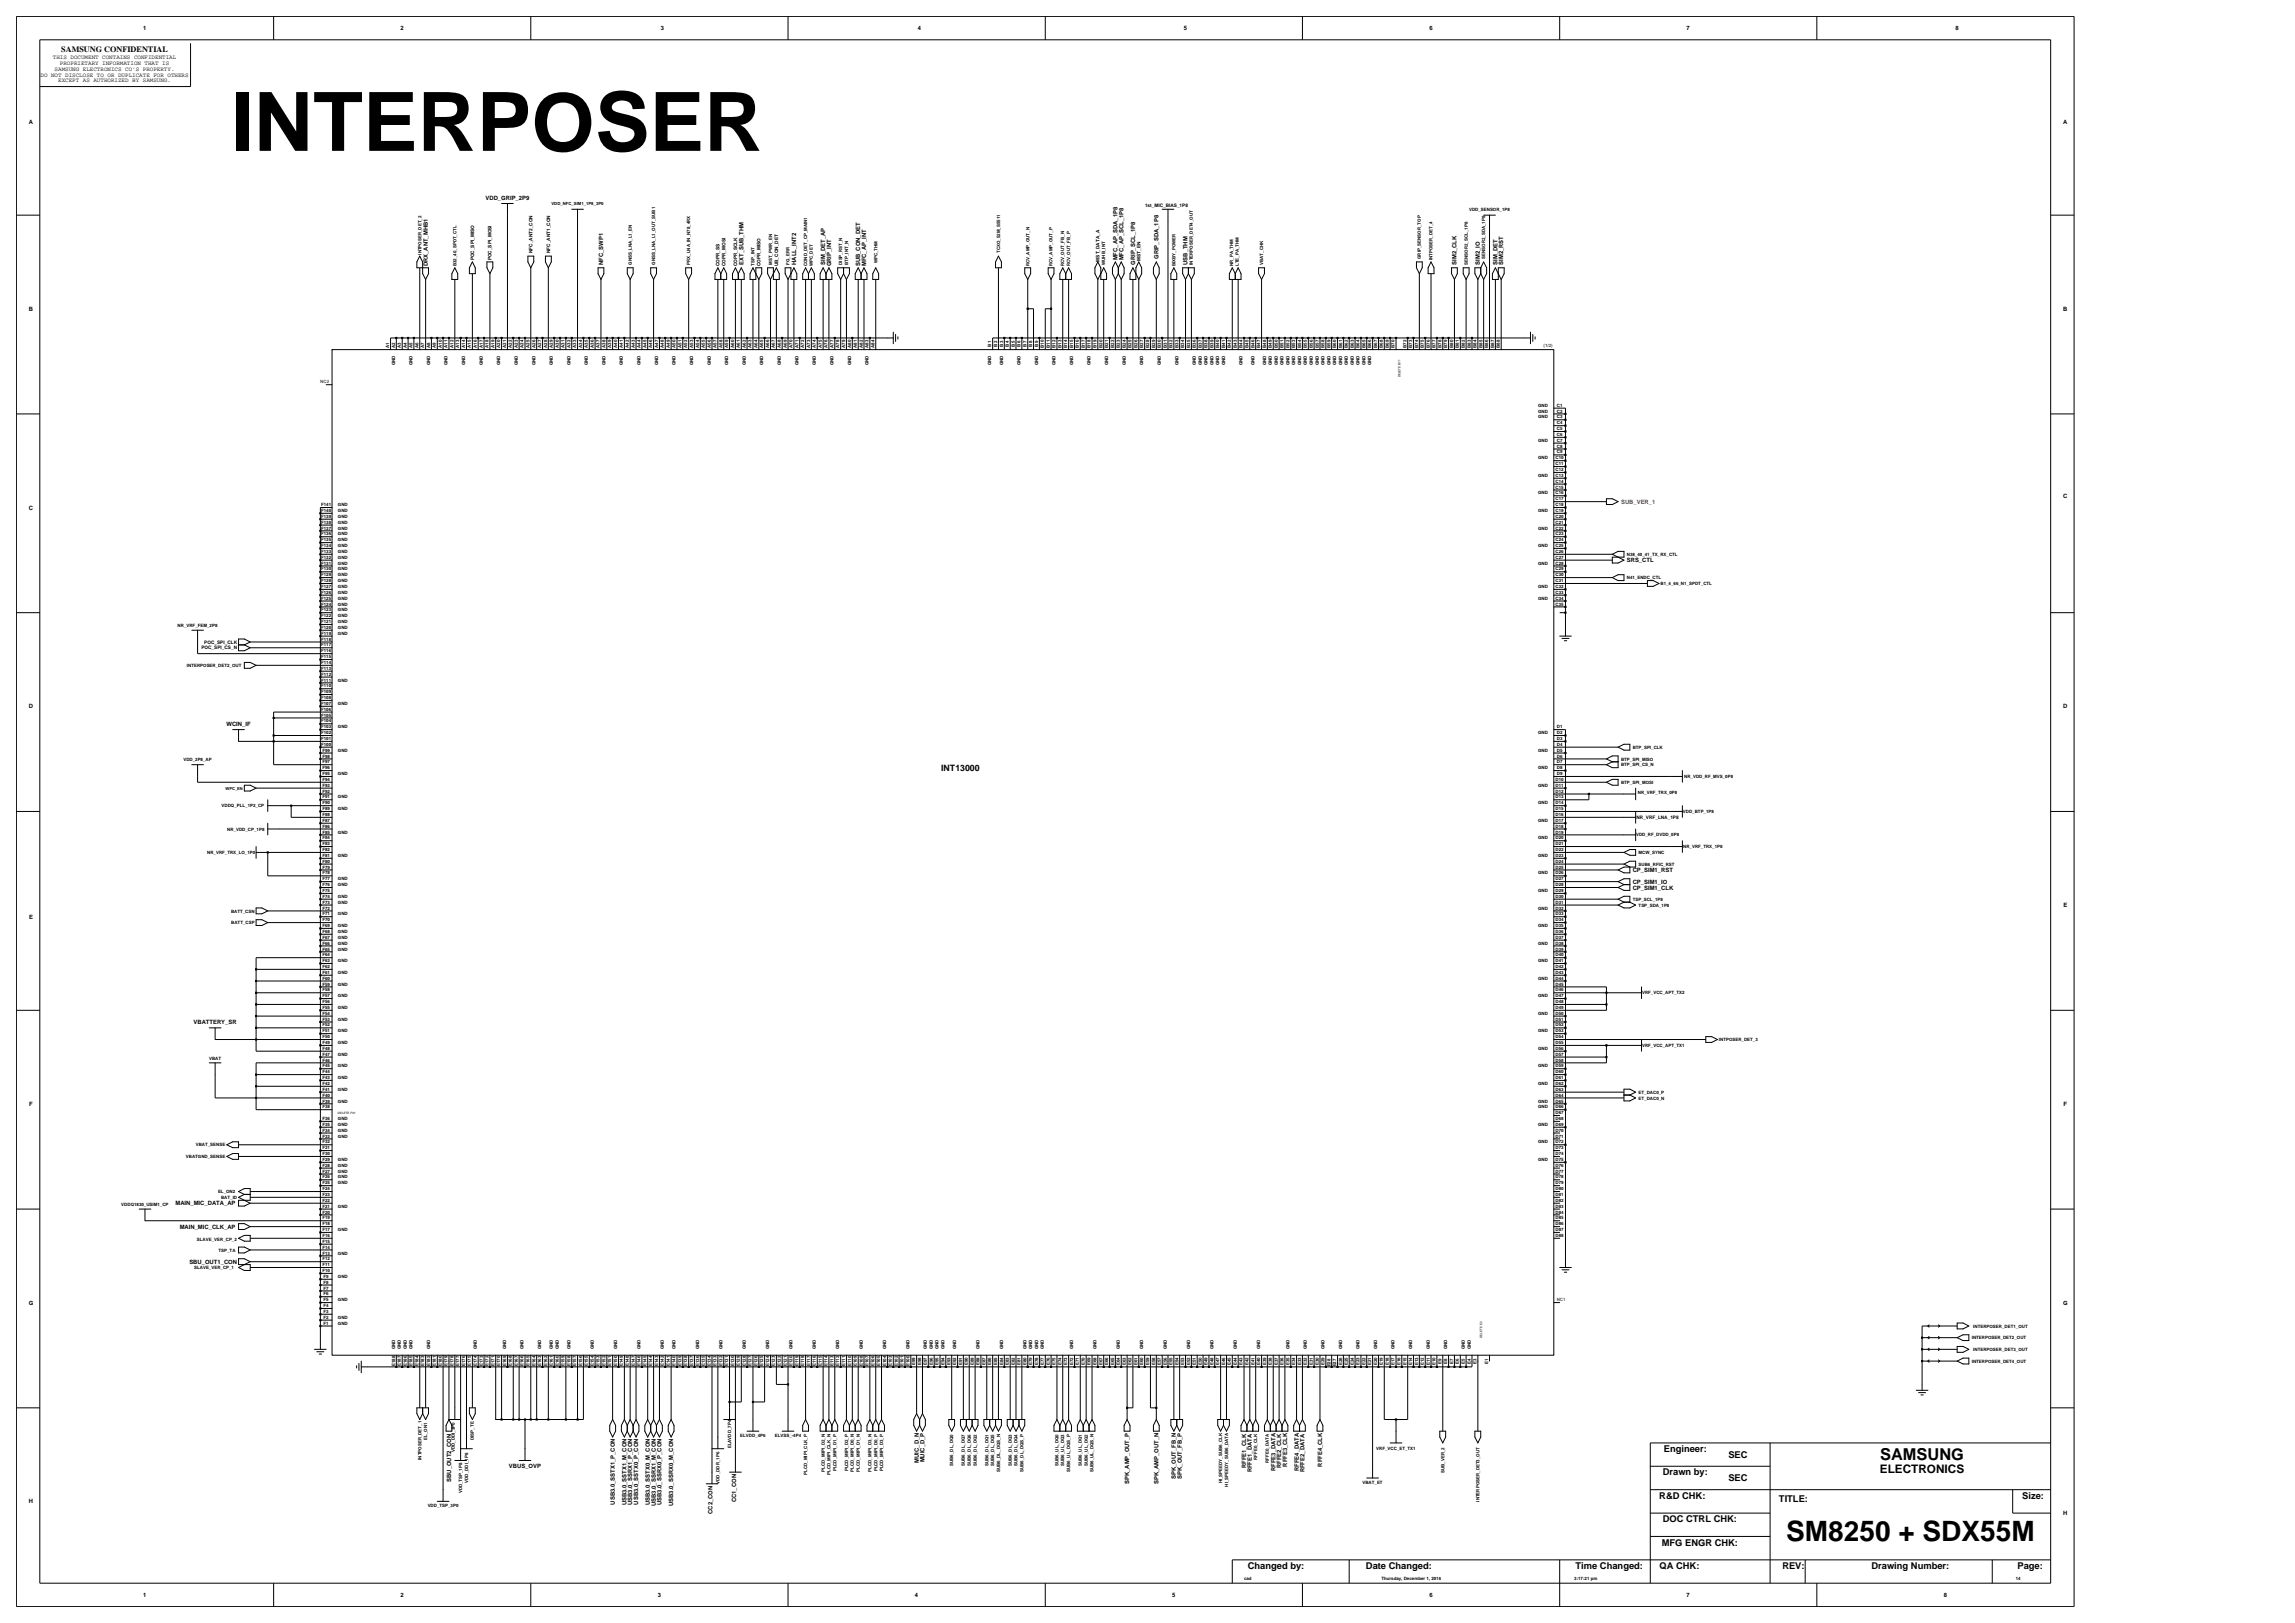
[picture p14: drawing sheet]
<svg xmlns="http://www.w3.org/2000/svg" width="420mm" height="297mm" viewBox="0 0 420 297" stroke-linecap="round" stroke-linejoin="round" font-family="sans-serif">
<defs><g id="words">
<text font-size="15" x="42.3" y="27.6">INTERPOSER</text>
<text font-size="5.1" x="326.9" y="282">SM8250 + SDX55M</text>
<text font-size="3" x="344.1" y="267.2">SAMSUNG</text>
<text font-size="2.2" x="344" y="269.6">ELECTRONICS</text>
<g font-size="1.7">
<text x="304.3" y="270">Drawn by:</text>
<text x="304.5" y="265.7">Engineer:</text>
<text x="316.3" y="266.8">SEC</text>
<text x="303.7" y="274.3">R&amp;D CHK:</text>
<text x="316.3" y="271.1">SEC</text>
<text x="325.6" y="274.8">TITLE:</text>
<text x="370.1" y="274.3">Size:</text>
<text x="304.3" y="278.6">DOC CTRL CHK:</text>
<text x="228.4" y="287.1">Changed by:</text>
<text x="250" y="287.1">Date Changed:</text>
<text x="288.3" y="287.1">Time Changed:</text>
<text x="303.7" y="287.1">QA CHK:</text>
<text x="304.1" y="282.8">MFG ENGR CHK:</text>
<text x="326.2" y="287.1">REV:</text>
<text x="342.5" y="287.1">Drawing Number:</text>
<text x="369.2" y="287.1">Page:</text>
</g>
<text font-size="1.6" x="172.2" y="141.1">INT13000</text>
<text font-size="1.5" x="11.2" y="9.5">SAMSUNG CONFIDENTIAL</text>
<g font-size="1.1">
<text x="26.2" y="5.5">1</text>
<text x="73.3" y="5.5">2</text>
<text x="120.9" y="5.5">3</text>
<text x="168" y="5.5">4</text>
<text x="216.7" y="5.5">5</text>
<text x="261.6" y="5.5">6</text>
<text x="308.7" y="5.5">7</text>
<text x="357.9" y="5.5">8</text>
<text x="9.7" y="10.8">THIS DOCUMENT CONTAINS CONFIDENTIAL</text>
<text x="11" y="11.9">PROPRIETARY INFORMATION THAT IS</text>
<text x="7.4" y="14">DO NOT DISCLOSE TO OR DUPLICATE FOR OTHERS</text>
<text x="10" y="12.9">SAMSUNG ELECTRONICS CO'S PROPERTY.</text>
<text x="10.6" y="15.1">EXCEPT AS AUTHORIZED BY SAMSUNG.</text>
<text x="5.3" y="22.6">A</text>
<text x="377.6" y="22.6">A</text>
<text x="88.9" y="36.5">VDD_GRIP_2P9</text>
<text x="204.5" y="47.7" transform="rotate(-90 204.5 47.7)">MFC_AP_SDA_1P8</text>
<text x="205.6" y="47.7" transform="rotate(-90 205.6 47.7)">MFC_AP_SCL_1P8</text>
<text x="212" y="47.4" transform="rotate(-90 212 47.4)">GRIP_SDA_1P8</text>
<text x="78.3" y="48.7" transform="rotate(-90 78.3 48.7)">DRX_ANT_MHB1</text>
<text x="110.4" y="48.5" transform="rotate(-90 110.4 48.5)">NFC_SWP1</text>
<text x="136" y="48.5" transform="rotate(-90 136 48.5)">EXT_SUB_THM</text>
<text x="145.7" y="48.5" transform="rotate(-90 145.7 48.5)">HALL_INT2</text>
<text x="151" y="48.5" transform="rotate(-90 151 48.5)">SIM_DET_AP</text>
<text x="152.1" y="48.7" transform="rotate(-90 152.1 48.7)">GRIP_INT</text>
<text x="157.4" y="48.7" transform="rotate(-90 157.4 48.7)">SUB_CON_DET</text>
<text x="158.5" y="48.7" transform="rotate(-90 158.5 48.7)">MFC_AP_INT</text>
<text x="207.7" y="48.5" transform="rotate(-90 207.7 48.5)">GRIP_SCL_1P8</text>
<text x="217.3" y="48.5" transform="rotate(-90 217.3 48.5)">USB_THM</text>
<text x="266.6" y="48.5" transform="rotate(-90 266.6 48.5)">SIM2_CLK</text>
<text x="270.8" y="48.5" transform="rotate(-90 270.8 48.5)">SIM2_IO</text>
<text x="274.1" y="48.5" transform="rotate(-90 274.1 48.5)">SIM_DET</text>
<text x="275.1" y="48.5" transform="rotate(-90 275.1 48.5)">SIM2_RST</text>
<text x="5.3" y="56.9">B</text>
<text x="377.6" y="56.9">B</text>
<text x="5.3" y="93.3">C</text>
<text x="377.6" y="91.1">C</text>
<text x="297.7" y="102.9">SRS_CTL</text>
<text x="5.3" y="129.6">D</text>
<text x="377.6" y="129.6">D</text>
<text x="41.4" y="132.8">WCIN_IF</text>
<text x="298.8" y="159.6">CP_SIM1_RST</text>
<text x="298.8" y="161.7">CP_SIM1_IO</text>
<text x="298.8" y="162.8">CP_SIM1_CLK</text>
<text x="377.6" y="166">E</text>
<text x="5.3" y="168.1">E</text>
<text x="35.4" y="187.4">VBATTERY_SR</text>
<text x="5.4" y="202.4">F</text>
<text x="377.6" y="202.4">F</text>
<text x="32.1" y="220.6">MAIN_MIC_DATA_AP</text>
<text x="32.9" y="224.8">MAIN_MIC_CLK_AP</text>
<text x="34.7" y="231.3">SBU_OUT1_CON</text>
<text x="5.3" y="238.7">G</text>
<text x="377.5" y="238.7">G</text>
<text x="93.1" y="268.7">VBUS_OVP</text>
<text x="168.1" y="267.7" transform="rotate(-90 168.1 267.7)">MUIC_D_N</text>
<text x="169.2" y="267.6" transform="rotate(-90 169.2 267.6)">MUIC_D_P</text>
<text x="228.1" y="268.6" transform="rotate(-90 228.1 268.6)">RFFE1_CLK</text>
<text x="229.1" y="269.4" transform="rotate(-90 229.1 269.4)">RFFE1_DATA</text>
<text x="233.4" y="269.2" transform="rotate(-90 233.4 269.2)">RFFE3_DATA</text>
<text x="234.5" y="268.6" transform="rotate(-90 234.5 268.6)">RFFE2_CLK</text>
<text x="235.5" y="268.4" transform="rotate(-90 235.5 268.4)">RFFE3_CLK</text>
<text x="237.7" y="269.2" transform="rotate(-90 237.7 269.2)">RFFE4_DATA</text>
<text x="238.7" y="269.4" transform="rotate(-90 238.7 269.4)">RFFE2_DATA</text>
<text x="242" y="268.4" transform="rotate(-90 242 268.4)">RFFE4_CLK</text>
<text x="5.3" y="275.1">H</text>
<text x="82.5" y="271.2" transform="rotate(-90 82.5 271.2)">SBU_OUT2_CON</text>
<text x="112.5" y="275.3" transform="rotate(-90 112.5 275.3)">USB3.0_SSTX1_P_CON</text>
<text x="114.7" y="275.5" transform="rotate(-90 114.7 275.5)">USB3.0_SSTX1_M_CON</text>
<text x="115.7" y="275.4" transform="rotate(-90 115.7 275.4)">USB3.0_SSRX1_P_CON</text>
<text x="116.8" y="275.3" transform="rotate(-90 116.8 275.3)">USB3.0_SSTX0_P_CON</text>
<text x="118.9" y="275.5" transform="rotate(-90 118.9 275.5)">USB3.0_SSTX0_M_CON</text>
<text x="120" y="275.6" transform="rotate(-90 120 275.6)">USB3.0_SSRX1_M_CON</text>
<text x="121.1" y="275.4" transform="rotate(-90 121.1 275.4)">USB3.0_SSRX0_P_CON</text>
<text x="123.2" y="275.6" transform="rotate(-90 123.2 275.6)">USB3.0_SSRX0_M_CON</text>
<text x="134.7" y="274.9" transform="rotate(-90 134.7 274.9)">CC1_CON</text>
<text x="206.7" y="271.6" transform="rotate(-90 206.7 271.6)">SPK_AMP_OUT_P</text>
<text x="212" y="271.6" transform="rotate(-90 212 271.6)">SPK_AMP_OUT_N</text>
<text x="215.2" y="270.7" transform="rotate(-90 215.2 270.7)">SPK_OUT_FB_N</text>
<text x="216.3" y="270.6" transform="rotate(-90 216.3 270.6)">SPK_OUT_FB_P</text>
<text x="130.4" y="277" transform="rotate(-90 130.4 277)">CC2_CON</text>
<text x="377.6" y="277.3">H</text>
<text x="26.2" y="292.2">1</text>
<text x="73.3" y="292.2">2</text>
<text x="120.4" y="292.2">3</text>
<text x="167.4" y="292.2">4</text>
<text x="214.5" y="292.2">5</text>
<text x="261.6" y="292.2">6</text>
<text x="308.7" y="292.2">7</text>
<text x="355.7" y="292.2">8</text>
</g>
<text font-size="1.1" fill="#f00" x="296.7" y="92.2">SUB_VER_1</text>
<g font-size=".9">
<text x="209.5" y="37.8">1st_MIC_BIAS_1P8</text>
<text x="86.8" y="47.7" transform="rotate(-90 86.8 47.7)">POC_SPI_MISO</text>
<text x="90" y="47.7" transform="rotate(-90 90 47.7)">POC_SPI_MOSI</text>
<text x="97.4" y="46.3" transform="rotate(-90 97.4 46.3)">NFC_ANT2_CON</text>
<text x="100.7" y="46.3" transform="rotate(-90 100.7 46.3)">NFC_ANT1_CON</text>
<text x="201.2" y="47.9" transform="rotate(-90 201.2 47.9)">MST_DATA_A</text>
<text x="208.7" y="47.7" transform="rotate(-90 208.7 47.7)">MST_EN</text>
<text x="131.7" y="48.7" transform="rotate(-90 131.7 48.7)">COPR_SS</text>
<text x="132.8" y="48.7" transform="rotate(-90 132.8 48.7)">COPR_MOSI</text>
<text x="134.9" y="48.7" transform="rotate(-90 134.9 48.7)">COPR_SCLK</text>
<text x="139.2" y="48.7" transform="rotate(-90 139.2 48.7)">COPR_MISO</text>
<text x="142.4" y="48.7" transform="rotate(-90 142.4 48.7)">UB_CON_DET</text>
<text x="36.9" y="118.8">POC_SPI_CS_N</text>
<text x="37.4" y="117.8">POC_SPI_CLK</text>
<text x="299.5" y="149.9">NR_VRF_LNA_1P8</text>
</g>
<g font-size=".8">
<text x="100.9" y="37.5">VDD_NFC_SIM1_1P8_3P0</text>
<text x="268.8" y="38.6">VDD_SENSOR_1P8</text>
<text x="77.1" y="46.6" transform="rotate(-90 77.1 46.6)">INTPOSER_DET_2</text>
<text x="183" y="46.3" transform="rotate(-90 183 46.3)">TCXO_52M_S5511</text>
<text x="260" y="47.4" transform="rotate(-90 260 47.4)">GRIP_SENSOR_TOP</text>
<text x="262.2" y="47.7" transform="rotate(-90 262.2 47.7)">INTPOSER_DET_4</text>
<text x="271.8" y="47.4" transform="rotate(-90 271.8 47.4)">SENSOR2_SDA_1P8</text>
<text x="83.5" y="48.7" transform="rotate(-90 83.5 48.7)">B32_40_SPDT_CTL</text>
<text x="115.6" y="48.5" transform="rotate(-90 115.6 48.5)">GNSS_LNA_L1_EN</text>
<text x="119.9" y="48.5" transform="rotate(-90 119.9 48.5)">GNSS_LNA_L1_OUT_SUB1</text>
<text x="126.3" y="48.5" transform="rotate(-90 126.3 48.5)">PRX_LNA_IN_N78_4RX</text>
<text x="138.1" y="48.6" transform="rotate(-90 138.1 48.6)">TSP_INT</text>
<text x="141.3" y="48.5" transform="rotate(-90 141.3 48.5)">MST_PWR_EN</text>
<text x="144.5" y="48.5" transform="rotate(-90 144.5 48.5)">FG_ERR</text>
<text x="147.7" y="48.7" transform="rotate(-90 147.7 48.7)">COND_DET_CP_MAIN1</text>
<text x="148.8" y="48.7" transform="rotate(-90 148.8 48.7)">WPC_DET</text>
<text x="154.1" y="48.5" transform="rotate(-90 154.1 48.5)">DISP_RST_N</text>
<text x="155.2" y="48.5" transform="rotate(-90 155.2 48.5)">BTP_INT_N</text>
<text x="160.6" y="48.2" transform="rotate(-90 160.6 48.2)">WPC_THM</text>
<text x="188.4" y="48.7" transform="rotate(-90 188.4 48.7)">RCV_AMP_OUT_N</text>
<text x="192.6" y="48.7" transform="rotate(-90 192.6 48.7)">RCV_AMP_OUT_P</text>
<text x="194.8" y="48.7" transform="rotate(-90 194.8 48.7)">RCV_OUT_FB_N</text>
<text x="195.9" y="48.7" transform="rotate(-90 195.9 48.7)">RCV_OUT_FB_P</text>
<text x="202.3" y="48.5" transform="rotate(-90 202.3 48.5)">WUHB_INT</text>
<text x="215.1" y="48.7" transform="rotate(-90 215.1 48.7)">BIXBY_POWER</text>
<text x="218.3" y="48.5" transform="rotate(-90 218.3 48.5)">INTERPOSER_DET4_OUT</text>
<text x="225.7" y="48.7" transform="rotate(-90 225.7 48.7)">NR_PA_THM</text>
<text x="226.7" y="48.7" transform="rotate(-90 226.7 48.7)">LTE_PA_THM</text>
<text x="231.2" y="48.5" transform="rotate(-90 231.2 48.5)">VBAT_CHK</text>
<text x="268.6" y="48.5" transform="rotate(-90 268.6 48.5)">SENSOR2_SCL_1P8</text>
<text x="71.2" y="63.7" transform="rotate(-90 71.2 63.7)">A1</text>
<text x="72.3" y="63.7" transform="rotate(-90 72.3 63.7)">A2</text>
<text x="73.4" y="63.7" transform="rotate(-90 73.4 63.7)">A3</text>
<text x="74.4" y="63.7" transform="rotate(-90 74.4 63.7)">A4</text>
<text x="75.5" y="63.7" transform="rotate(-90 75.5 63.7)">A5</text>
<text x="76.6" y="63.7" transform="rotate(-90 76.6 63.7)">A6</text>
<text x="77.6" y="63.7" transform="rotate(-90 77.6 63.7)">A7</text>
<text x="78.7" y="63.7" transform="rotate(-90 78.7 63.7)">A8</text>
<text x="79.8" y="63.7" transform="rotate(-90 79.8 63.7)">A9</text>
<text x="80.8" y="63.6" transform="rotate(-90 80.8 63.6)">A10</text>
<text x="81.9" y="63.6" transform="rotate(-90 81.9 63.6)">A11</text>
<text x="83" y="63.6" transform="rotate(-90 83 63.6)">A12</text>
<text x="84.1" y="63.6" transform="rotate(-90 84.1 63.6)">A13</text>
<text x="85.1" y="63.6" transform="rotate(-90 85.1 63.6)">A14</text>
<text x="86.2" y="63.6" transform="rotate(-90 86.2 63.6)">A15</text>
<text x="87.3" y="63.6" transform="rotate(-90 87.3 63.6)">A16</text>
<text x="88.3" y="63.6" transform="rotate(-90 88.3 63.6)">A17</text>
<text x="89.4" y="63.6" transform="rotate(-90 89.4 63.6)">A18</text>
<text x="90.5" y="63.6" transform="rotate(-90 90.5 63.6)">A19</text>
<text x="91.6" y="63.6" transform="rotate(-90 91.6 63.6)">A20</text>
<text x="92.6" y="63.6" transform="rotate(-90 92.6 63.6)">A21</text>
<text x="93.7" y="63.6" transform="rotate(-90 93.7 63.6)">A22</text>
<text x="94.8" y="63.6" transform="rotate(-90 94.8 63.6)">A23</text>
<text x="95.8" y="63.6" transform="rotate(-90 95.8 63.6)">A24</text>
<text x="96.9" y="63.6" transform="rotate(-90 96.9 63.6)">A25</text>
<text x="98" y="63.6" transform="rotate(-90 98 63.6)">A26</text>
<text x="99" y="63.6" transform="rotate(-90 99 63.6)">A27</text>
<text x="100.1" y="63.6" transform="rotate(-90 100.1 63.6)">A28</text>
<text x="101.2" y="63.6" transform="rotate(-90 101.2 63.6)">A29</text>
<text x="102.2" y="63.6" transform="rotate(-90 102.2 63.6)">A30</text>
<text x="103.3" y="63.6" transform="rotate(-90 103.3 63.6)">A31</text>
<text x="104.4" y="63.6" transform="rotate(-90 104.4 63.6)">A32</text>
<text x="105.5" y="63.6" transform="rotate(-90 105.5 63.6)">A33</text>
<text x="106.5" y="63.6" transform="rotate(-90 106.5 63.6)">A34</text>
<text x="107.6" y="63.6" transform="rotate(-90 107.6 63.6)">A35</text>
<text x="108.7" y="63.6" transform="rotate(-90 108.7 63.6)">A36</text>
<text x="109.7" y="63.6" transform="rotate(-90 109.7 63.6)">A37</text>
<text x="110.8" y="63.6" transform="rotate(-90 110.8 63.6)">A38</text>
<text x="111.9" y="63.6" transform="rotate(-90 111.9 63.6)">A39</text>
<text x="113" y="63.6" transform="rotate(-90 113 63.6)">A40</text>
<text x="114" y="63.6" transform="rotate(-90 114 63.6)">A41</text>
<text x="115.1" y="63.6" transform="rotate(-90 115.1 63.6)">A42</text>
<text x="116.2" y="63.6" transform="rotate(-90 116.2 63.6)">A43</text>
<text x="117.2" y="63.6" transform="rotate(-90 117.2 63.6)">A44</text>
<text x="118.3" y="63.6" transform="rotate(-90 118.3 63.6)">A45</text>
<text x="119.4" y="63.6" transform="rotate(-90 119.4 63.6)">A46</text>
<text x="120.4" y="63.6" transform="rotate(-90 120.4 63.6)">A47</text>
<text x="121.5" y="63.6" transform="rotate(-90 121.5 63.6)">A48</text>
<text x="122.6" y="63.6" transform="rotate(-90 122.6 63.6)">A49</text>
<text x="123.6" y="63.6" transform="rotate(-90 123.6 63.6)">A50</text>
<text x="124.7" y="63.6" transform="rotate(-90 124.7 63.6)">A51</text>
<text x="125.8" y="63.6" transform="rotate(-90 125.8 63.6)">A52</text>
<text x="126.9" y="63.6" transform="rotate(-90 126.9 63.6)">A53</text>
<text x="127.9" y="63.6" transform="rotate(-90 127.9 63.6)">A54</text>
<text x="129" y="63.6" transform="rotate(-90 129 63.6)">A55</text>
<text x="130.1" y="63.6" transform="rotate(-90 130.1 63.6)">A56</text>
<text x="131.1" y="63.6" transform="rotate(-90 131.1 63.6)">A57</text>
<text x="132.2" y="63.6" transform="rotate(-90 132.2 63.6)">A58</text>
<text x="133.3" y="63.6" transform="rotate(-90 133.3 63.6)">A59</text>
<text x="134.3" y="63.6" transform="rotate(-90 134.3 63.6)">A60</text>
<text x="135.4" y="63.6" transform="rotate(-90 135.4 63.6)">A61</text>
<text x="136.5" y="63.6" transform="rotate(-90 136.5 63.6)">A62</text>
<text x="137.6" y="63.6" transform="rotate(-90 137.6 63.6)">A63</text>
<text x="138.6" y="63.6" transform="rotate(-90 138.6 63.6)">A64</text>
<text x="139.7" y="63.6" transform="rotate(-90 139.7 63.6)">A65</text>
<text x="140.8" y="63.6" transform="rotate(-90 140.8 63.6)">A66</text>
<text x="141.8" y="63.6" transform="rotate(-90 141.8 63.6)">A67</text>
<text x="142.9" y="63.6" transform="rotate(-90 142.9 63.6)">A68</text>
<text x="144" y="63.6" transform="rotate(-90 144 63.6)">A69</text>
<text x="145" y="63.6" transform="rotate(-90 145 63.6)">A70</text>
<text x="146.1" y="63.6" transform="rotate(-90 146.1 63.6)">A71</text>
<text x="147.2" y="63.6" transform="rotate(-90 147.2 63.6)">A72</text>
<text x="148.2" y="63.6" transform="rotate(-90 148.2 63.6)">A73</text>
<text x="149.3" y="63.6" transform="rotate(-90 149.3 63.6)">A74</text>
<text x="150.4" y="63.6" transform="rotate(-90 150.4 63.6)">A75</text>
<text x="151.5" y="63.6" transform="rotate(-90 151.5 63.6)">A76</text>
<text x="152.5" y="63.6" transform="rotate(-90 152.5 63.6)">A77</text>
<text x="153.6" y="63.6" transform="rotate(-90 153.6 63.6)">A78</text>
<text x="154.7" y="63.6" transform="rotate(-90 154.7 63.6)">A79</text>
<text x="155.7" y="63.6" transform="rotate(-90 155.7 63.6)">A80</text>
<text x="156.8" y="63.6" transform="rotate(-90 156.8 63.6)">A81</text>
<text x="157.9" y="63.6" transform="rotate(-90 157.9 63.6)">A82</text>
<text x="159" y="63.6" transform="rotate(-90 159 63.6)">A83</text>
<text x="160" y="63.6" transform="rotate(-90 160 63.6)">A84</text>
<text x="181.4" y="63.4" transform="rotate(-90 181.4 63.4)">B1</text>
<text x="182.5" y="63.4" transform="rotate(-90 182.5 63.4)">B2</text>
<text x="183.6" y="63.4" transform="rotate(-90 183.6 63.4)">B3</text>
<text x="184.6" y="63.4" transform="rotate(-90 184.6 63.4)">B4</text>
<text x="185.7" y="63.4" transform="rotate(-90 185.7 63.4)">B5</text>
<text x="186.8" y="63.4" transform="rotate(-90 186.8 63.4)">B6</text>
<text x="187.8" y="63.4" transform="rotate(-90 187.8 63.4)">B7</text>
<text x="188.9" y="63.4" transform="rotate(-90 188.9 63.4)">B8</text>
<text x="190" y="63.4" transform="rotate(-90 190 63.4)">B9</text>
<text x="191" y="63.6" transform="rotate(-90 191 63.6)">B10</text>
<text x="192.1" y="63.6" transform="rotate(-90 192.1 63.6)">B11</text>
<text x="193.2" y="63.6" transform="rotate(-90 193.2 63.6)">B12</text>
<text x="194.2" y="63.6" transform="rotate(-90 194.2 63.6)">B13</text>
<text x="195.3" y="63.6" transform="rotate(-90 195.3 63.6)">B14</text>
<text x="196.4" y="63.6" transform="rotate(-90 196.4 63.6)">B15</text>
<text x="197.5" y="63.6" transform="rotate(-90 197.5 63.6)">B16</text>
<text x="198.5" y="63.6" transform="rotate(-90 198.5 63.6)">B17</text>
<text x="199.6" y="63.6" transform="rotate(-90 199.6 63.6)">B18</text>
<text x="200.7" y="63.6" transform="rotate(-90 200.7 63.6)">B19</text>
<text x="201.7" y="63.6" transform="rotate(-90 201.7 63.6)">B20</text>
<text x="202.8" y="63.6" transform="rotate(-90 202.8 63.6)">B21</text>
<text x="203.9" y="63.6" transform="rotate(-90 203.9 63.6)">B22</text>
<text x="205" y="63.6" transform="rotate(-90 205 63.6)">B23</text>
<text x="206" y="63.6" transform="rotate(-90 206 63.6)">B24</text>
<text x="207.1" y="63.6" transform="rotate(-90 207.1 63.6)">B25</text>
<text x="208.2" y="63.6" transform="rotate(-90 208.2 63.6)">B26</text>
<text x="209.2" y="63.6" transform="rotate(-90 209.2 63.6)">B27</text>
<text x="210.3" y="63.6" transform="rotate(-90 210.3 63.6)">B28</text>
<text x="211.4" y="63.6" transform="rotate(-90 211.4 63.6)">B29</text>
<text x="212.4" y="63.6" transform="rotate(-90 212.4 63.6)">B30</text>
<text x="213.5" y="63.6" transform="rotate(-90 213.5 63.6)">B31</text>
<text x="214.6" y="63.6" transform="rotate(-90 214.6 63.6)">B32</text>
<text x="215.6" y="63.6" transform="rotate(-90 215.6 63.6)">B33</text>
<text x="216.7" y="63.6" transform="rotate(-90 216.7 63.6)">B34</text>
<text x="217.8" y="63.6" transform="rotate(-90 217.8 63.6)">B35</text>
<text x="218.9" y="63.6" transform="rotate(-90 218.9 63.6)">B36</text>
<text x="219.9" y="63.6" transform="rotate(-90 219.9 63.6)">B37</text>
<text x="221" y="63.6" transform="rotate(-90 221 63.6)">B38</text>
<text x="222.1" y="63.6" transform="rotate(-90 222.1 63.6)">B39</text>
<text x="223.1" y="63.6" transform="rotate(-90 223.1 63.6)">B40</text>
<text x="224.2" y="63.6" transform="rotate(-90 224.2 63.6)">B41</text>
<text x="225.3" y="63.6" transform="rotate(-90 225.3 63.6)">B42</text>
<text x="226.4" y="63.6" transform="rotate(-90 226.4 63.6)">B43</text>
<text x="227.4" y="63.6" transform="rotate(-90 227.4 63.6)">B44</text>
<text x="228.5" y="63.6" transform="rotate(-90 228.5 63.6)">B45</text>
<text x="229.6" y="63.6" transform="rotate(-90 229.6 63.6)">B46</text>
<text x="230.6" y="63.6" transform="rotate(-90 230.6 63.6)">B47</text>
<text x="231.7" y="63.6" transform="rotate(-90 231.7 63.6)">B48</text>
<text x="232.8" y="63.6" transform="rotate(-90 232.8 63.6)">B49</text>
<text x="233.8" y="63.6" transform="rotate(-90 233.8 63.6)">B50</text>
<text x="234.9" y="63.6" transform="rotate(-90 234.9 63.6)">B51</text>
<text x="236" y="63.6" transform="rotate(-90 236 63.6)">B52</text>
<text x="237" y="63.6" transform="rotate(-90 237 63.6)">B53</text>
<text x="238.1" y="63.6" transform="rotate(-90 238.1 63.6)">B54</text>
<text x="239.2" y="63.6" transform="rotate(-90 239.2 63.6)">B55</text>
<text x="240.3" y="63.6" transform="rotate(-90 240.3 63.6)">B56</text>
<text x="241.3" y="63.6" transform="rotate(-90 241.3 63.6)">B57</text>
<text x="242.4" y="63.6" transform="rotate(-90 242.4 63.6)">B58</text>
<text x="243.5" y="63.6" transform="rotate(-90 243.5 63.6)">B59</text>
<text x="244.5" y="63.6" transform="rotate(-90 244.5 63.6)">B60</text>
<text x="245.6" y="63.6" transform="rotate(-90 245.6 63.6)">B61</text>
<text x="246.7" y="63.6" transform="rotate(-90 246.7 63.6)">B62</text>
<text x="247.7" y="63.6" transform="rotate(-90 247.7 63.6)">B63</text>
<text x="248.8" y="63.6" transform="rotate(-90 248.8 63.6)">B64</text>
<text x="249.9" y="63.6" transform="rotate(-90 249.9 63.6)">B65</text>
<text x="251" y="63.6" transform="rotate(-90 251 63.6)">B66</text>
<text x="252" y="63.6" transform="rotate(-90 252 63.6)">B67</text>
<text x="253.1" y="63.6" transform="rotate(-90 253.1 63.6)">B68</text>
<text x="254.2" y="63.6" transform="rotate(-90 254.2 63.6)">B69</text>
<text x="255.2" y="63.6" transform="rotate(-90 255.2 63.6)">B70</text>
<text x="257.4" y="63.6" transform="rotate(-90 257.4 63.6)">B72</text>
<text x="258.4" y="63.6" transform="rotate(-90 258.4 63.6)">B73</text>
<text x="259.5" y="63.6" transform="rotate(-90 259.5 63.6)">B74</text>
<text x="260.6" y="63.6" transform="rotate(-90 260.6 63.6)">B75</text>
<text x="261.6" y="63.6" transform="rotate(-90 261.6 63.6)">B76</text>
<text x="262.7" y="63.6" transform="rotate(-90 262.7 63.6)">B77</text>
<text x="263.8" y="63.6" transform="rotate(-90 263.8 63.6)">B78</text>
<text x="264.9" y="63.6" transform="rotate(-90 264.9 63.6)">B79</text>
<text x="265.9" y="63.6" transform="rotate(-90 265.9 63.6)">B80</text>
<text x="267" y="63.6" transform="rotate(-90 267 63.6)">B81</text>
<text x="268.1" y="63.6" transform="rotate(-90 268.1 63.6)">B82</text>
<text x="269.1" y="63.6" transform="rotate(-90 269.1 63.6)">B83</text>
<text x="270.2" y="63.6" transform="rotate(-90 270.2 63.6)">B84</text>
<text x="271.3" y="63.6" transform="rotate(-90 271.3 63.6)">B85</text>
<text x="272.4" y="63.6" transform="rotate(-90 272.4 63.6)">B86</text>
<text x="273.4" y="63.6" transform="rotate(-90 273.4 63.6)">B87</text>
<text x="274.5" y="63.6" transform="rotate(-90 274.5 63.6)">B88</text>
<text x="282.5" y="63.4">(1/2)</text>
<text x="72.3" y="66.9" transform="rotate(-90 72.3 66.9)">GND</text>
<text x="75.5" y="66.9" transform="rotate(-90 75.5 66.9)">GND</text>
<text x="78.7" y="66.9" transform="rotate(-90 78.7 66.9)">GND</text>
<text x="81.9" y="66.9" transform="rotate(-90 81.9 66.9)">GND</text>
<text x="85.1" y="66.9" transform="rotate(-90 85.1 66.9)">GND</text>
<text x="88.3" y="66.9" transform="rotate(-90 88.3 66.9)">GND</text>
<text x="91.6" y="66.9" transform="rotate(-90 91.6 66.9)">GND</text>
<text x="94.8" y="66.9" transform="rotate(-90 94.8 66.9)">GND</text>
<text x="98" y="66.9" transform="rotate(-90 98 66.9)">GND</text>
<text x="101.2" y="66.9" transform="rotate(-90 101.2 66.9)">GND</text>
<text x="104.4" y="66.9" transform="rotate(-90 104.4 66.9)">GND</text>
<text x="107.6" y="66.9" transform="rotate(-90 107.6 66.9)">GND</text>
<text x="110.8" y="66.9" transform="rotate(-90 110.8 66.9)">GND</text>
<text x="114" y="66.9" transform="rotate(-90 114 66.9)">GND</text>
<text x="117.2" y="66.9" transform="rotate(-90 117.2 66.9)">GND</text>
<text x="120.4" y="66.9" transform="rotate(-90 120.4 66.9)">GND</text>
<text x="123.6" y="66.9" transform="rotate(-90 123.6 66.9)">GND</text>
<text x="126.9" y="66.9" transform="rotate(-90 126.9 66.9)">GND</text>
<text x="130.1" y="66.9" transform="rotate(-90 130.1 66.9)">GND</text>
<text x="133.3" y="66.9" transform="rotate(-90 133.3 66.9)">GND</text>
<text x="136.5" y="66.9" transform="rotate(-90 136.5 66.9)">GND</text>
<text x="139.7" y="66.9" transform="rotate(-90 139.7 66.9)">GND</text>
<text x="142.9" y="66.9" transform="rotate(-90 142.9 66.9)">GND</text>
<text x="146.1" y="66.9" transform="rotate(-90 146.1 66.9)">GND</text>
<text x="149.3" y="66.9" transform="rotate(-90 149.3 66.9)">GND</text>
<text x="152.5" y="66.9" transform="rotate(-90 152.5 66.9)">GND</text>
<text x="155.7" y="66.9" transform="rotate(-90 155.7 66.9)">GND</text>
<text x="159" y="66.9" transform="rotate(-90 159 66.9)">GND</text>
<text x="181.4" y="66.9" transform="rotate(-90 181.4 66.9)">GND</text>
<text x="183.6" y="66.9" transform="rotate(-90 183.6 66.9)">GND</text>
<text x="186.8" y="66.9" transform="rotate(-90 186.8 66.9)">GND</text>
<text x="190" y="66.9" transform="rotate(-90 190 66.9)">GND</text>
<text x="193.2" y="66.9" transform="rotate(-90 193.2 66.9)">GND</text>
<text x="196.4" y="66.9" transform="rotate(-90 196.4 66.9)">GND</text>
<text x="199.6" y="66.9" transform="rotate(-90 199.6 66.9)">GND</text>
<text x="202.8" y="66.9" transform="rotate(-90 202.8 66.9)">GND</text>
<text x="206" y="66.9" transform="rotate(-90 206 66.9)">GND</text>
<text x="209.2" y="66.9" transform="rotate(-90 209.2 66.9)">GND</text>
<text x="212.4" y="66.9" transform="rotate(-90 212.4 66.9)">GND</text>
<text x="215.6" y="66.9" transform="rotate(-90 215.6 66.9)">GND</text>
<text x="218.9" y="66.9" transform="rotate(-90 218.9 66.9)">GND</text>
<text x="219.9" y="66.9" transform="rotate(-90 219.9 66.9)">GND</text>
<text x="221" y="66.9" transform="rotate(-90 221 66.9)">GND</text>
<text x="222.1" y="66.9" transform="rotate(-90 222.1 66.9)">GND</text>
<text x="223.1" y="66.9" transform="rotate(-90 223.1 66.9)">GND</text>
<text x="224.2" y="66.9" transform="rotate(-90 224.2 66.9)">GND</text>
<text x="227.4" y="66.9" transform="rotate(-90 227.4 66.9)">GND</text>
<text x="229.6" y="66.9" transform="rotate(-90 229.6 66.9)">GND</text>
<text x="231.7" y="66.9" transform="rotate(-90 231.7 66.9)">GND</text>
<text x="232.8" y="66.9" transform="rotate(-90 232.8 66.9)">GND</text>
<text x="233.8" y="66.9" transform="rotate(-90 233.8 66.9)">GND</text>
<text x="234.9" y="66.9" transform="rotate(-90 234.9 66.9)">GND</text>
<text x="236" y="66.9" transform="rotate(-90 236 66.9)">GND</text>
<text x="237" y="66.9" transform="rotate(-90 237 66.9)">GND</text>
<text x="238.1" y="66.9" transform="rotate(-90 238.1 66.9)">GND</text>
<text x="239.2" y="66.9" transform="rotate(-90 239.2 66.9)">GND</text>
<text x="240.3" y="66.9" transform="rotate(-90 240.3 66.9)">GND</text>
<text x="241.3" y="66.9" transform="rotate(-90 241.3 66.9)">GND</text>
<text x="242.4" y="66.9" transform="rotate(-90 242.4 66.9)">GND</text>
<text x="243.5" y="66.9" transform="rotate(-90 243.5 66.9)">GND</text>
<text x="244.5" y="66.9" transform="rotate(-90 244.5 66.9)">GND</text>
<text x="245.6" y="66.9" transform="rotate(-90 245.6 66.9)">GND</text>
<text x="246.7" y="66.9" transform="rotate(-90 246.7 66.9)">GND</text>
<text x="247.7" y="66.9" transform="rotate(-90 247.7 66.9)">GND</text>
<text x="248.8" y="66.9" transform="rotate(-90 248.8 66.9)">GND</text>
<text x="249.9" y="66.9" transform="rotate(-90 249.9 66.9)">GND</text>
<text x="251" y="66.9" transform="rotate(-90 251 66.9)">GND</text>
<text x="281.5" y="76.6">GND</text>
<text x="281.5" y="75.5">GND</text>
<text x="281.5" y="74.4">GND</text>
<text x="284.9" y="77.6">C4</text>
<text x="284.9" y="76.6">C3</text>
<text x="284.9" y="75.5">C2</text>
<text x="284.9" y="74.4">C1</text>
<text x="281.5" y="80.8">GND</text>
<text x="284.9" y="79.8">C6</text>
<text x="284.9" y="80.8">C7</text>
<text x="284.9" y="81.9">C8</text>
<text x="284.9" y="83">C9</text>
<text x="284.9" y="78.7">C5</text>
<text x="281.5" y="84.1">GND</text>
<text x="281.5" y="87.3">GND</text>
<text x="284.7" y="84.1">C10</text>
<text x="284.7" y="85.1">C11</text>
<text x="284.7" y="86.2">C12</text>
<text x="284.7" y="87.3">C13</text>
<text x="284.7" y="88.3">C14</text>
<text x="284.7" y="89.4">C15</text>
<text x="58.8" y="95.8">F138</text>
<text x="58.8" y="94.8">F139</text>
<text x="58.8" y="93.7">F140</text>
<text x="58.8" y="92.6">F141</text>
<text x="61.8" y="95.8">GND</text>
<text x="61.8" y="94.8">GND</text>
<text x="61.8" y="93.7">GND</text>
<text x="61.8" y="92.6">GND</text>
<text x="281.5" y="93.7">GND</text>
<text x="281.5" y="90.5">GND</text>
<text x="284.7" y="90.5">C16</text>
<text x="284.7" y="91.6">C17</text>
<text x="284.7" y="92.6">C18</text>
<text x="284.7" y="93.7">C19</text>
<text x="284.7" y="94.8">C20</text>
<text x="284.7" y="95.8">C21</text>
<text x="58.8" y="98">F136</text>
<text x="58.8" y="96.9">F137</text>
<text x="58.8" y="101.2">F133</text>
<text x="58.8" y="100.1">F134</text>
<text x="58.8" y="99">F135</text>
<text x="61.8" y="98">GND</text>
<text x="61.8" y="96.9">GND</text>
<text x="61.8" y="101.2">GND</text>
<text x="61.8" y="100.1">GND</text>
<text x="61.8" y="99">GND</text>
<text x="281.5" y="100.1">GND</text>
<text x="281.5" y="96.9">GND</text>
<text x="284.7" y="99">C24</text>
<text x="284.7" y="100.1">C25</text>
<text x="284.7" y="101.2">C26</text>
<text x="284.7" y="96.9">C22</text>
<text x="284.7" y="98">C23</text>
<text x="297.7" y="101.7">N38_40_41_TX_RX_CTL</text>
<text x="58.8" y="105.5">F129</text>
<text x="58.8" y="104.4">F130</text>
<text x="58.8" y="103.3">F131</text>
<text x="58.8" y="102.2">F132</text>
<text x="58.8" y="107.6">F127</text>
<text x="58.8" y="106.5">F128</text>
<text x="61.8" y="105.5">GND</text>
<text x="61.8" y="104.4">GND</text>
<text x="61.8" y="103.3">GND</text>
<text x="61.8" y="102.2">GND</text>
<text x="61.8" y="107.6">GND</text>
<text x="61.8" y="106.5">GND</text>
<text x="281.5" y="107.6">GND</text>
<text x="281.5" y="103.3">GND</text>
<text x="284.7" y="105.5">C30</text>
<text x="284.7" y="106.5">C31</text>
<text x="284.7" y="107.6">C32</text>
<text x="284.7" y="102.2">C27</text>
<text x="284.7" y="103.3">C28</text>
<text x="284.7" y="104.4">C29</text>
<text x="297.7" y="106">N41_ENDC_CTL</text>
<text x="303.9" y="107.1">B1_4_66_N1_SPDT_CTL</text>
<text x="58.8" y="113">F122</text>
<text x="58.8" y="111.9">F123</text>
<text x="58.8" y="110.8">F124</text>
<text x="58.8" y="109.7">F125</text>
<text x="58.8" y="108.7">F126</text>
<text x="61.8" y="113">GND</text>
<text x="61.8" y="111.9">GND</text>
<text x="61.8" y="110.8">GND</text>
<text x="61.8" y="109.7">GND</text>
<text x="61.8" y="108.7">GND</text>
<text x="281.5" y="109.7">GND</text>
<text x="284.7" y="108.7">C33</text>
<text x="284.7" y="109.7">C34</text>
<text x="284.7" y="110.8">C35</text>
<text x="32.5" y="114.8">NR_VRF_FEM_2P8</text>
<text x="58.8" y="114">F121</text>
<text x="58.8" y="119.4">F116</text>
<text x="58.8" y="118.3">F117</text>
<text x="58.8" y="117.2">F118</text>
<text x="58.8" y="116.2">F119</text>
<text x="58.8" y="115.1">F120</text>
<text x="61.8" y="114">GND</text>
<text x="61.8" y="116.2">GND</text>
<text x="61.8" y="115.1">GND</text>
<text x="34.2" y="122">INTERPOSER_DET2_OUT</text>
<text x="58.8" y="120.4">F115</text>
<text x="58.8" y="125.8">F110</text>
<text x="58.8" y="124.7">F111</text>
<text x="58.8" y="123.6">F112</text>
<text x="58.8" y="122.6">F113</text>
<text x="58.8" y="121.5">F114</text>
<text x="61.8" y="124.7">GND</text>
<text x="58.8" y="129">F107</text>
<text x="58.8" y="127.9">F108</text>
<text x="58.8" y="126.9">F109</text>
<text x="58.8" y="131.1">F105</text>
<text x="58.8" y="130.1">F106</text>
<text x="61.8" y="129">GND</text>
<text x="58.8" y="136.5">F100</text>
<text x="58.8" y="135.4">F101</text>
<text x="58.8" y="134.3">F102</text>
<text x="58.8" y="133.3">F103</text>
<text x="58.8" y="132.2">F104</text>
<text x="59" y="137.6">F99</text>
<text x="61.8" y="137.6">GND</text>
<text x="61.8" y="133.3">GND</text>
<text x="281.5" y="137.6">GND</text>
<text x="281.5" y="134.3">GND</text>
<text x="284.9" y="137.6">D5</text>
<text x="284.9" y="136.5">D4</text>
<text x="284.9" y="135.4">D3</text>
<text x="284.9" y="134.3">D2</text>
<text x="284.9" y="133.3">D1</text>
<text x="298.8" y="137">BTP_SPI_CLK</text>
<text x="33.6" y="139.2">VDD_2P8_AP</text>
<text x="59" y="139.7">F97</text>
<text x="59" y="138.6">F98</text>
<text x="59" y="144">F93</text>
<text x="59" y="142.9">F94</text>
<text x="59" y="141.8">F95</text>
<text x="59" y="140.8">F96</text>
<text x="61.8" y="141.8">GND</text>
<text x="281.5" y="140.8">GND</text>
<text x="281.5" y="144">GND</text>
<text x="284.7" y="142.9">D10</text>
<text x="284.7" y="144">D11</text>
<text x="284.9" y="141.8">D9</text>
<text x="284.9" y="140.8">D8</text>
<text x="284.9" y="139.7">D7</text>
<text x="284.9" y="138.6">D6</text>
<text x="296.7" y="139.2">BTP_SPI_MISO</text>
<text x="296.7" y="140.2">BTP_SPI_CS_N</text>
<text x="296.7" y="143.4">BTP_SPI_MOSI</text>
<text x="308.2" y="142.4">NR_VDD_RF_MVS_0P8</text>
<text x="40.5" y="147.7">VDDQ_PLL_1P2_CP</text>
<text x="59" y="147.2">F90</text>
<text x="59" y="146.1">F91</text>
<text x="59" y="145">F92</text>
<text x="59" y="149.3">F88</text>
<text x="59" y="148.2">F89</text>
<text x="61.8" y="146.1">GND</text>
<text x="61.8" y="148.2">GND</text>
<text x="281.5" y="147.2">GND</text>
<text x="284.7" y="147.2">D14</text>
<text x="284.7" y="148.2">D15</text>
<text x="284.7" y="149.3">D16</text>
<text x="284.7" y="145">D12</text>
<text x="284.7" y="146.1">D13</text>
<text x="299.7" y="145.3">NR_VRF_TRX_0P8</text>
<text x="308" y="148.8">VDD_BTP_1P8</text>
<text x="41.6" y="152">NR_VDD_CP_1P8</text>
<text x="59" y="154.7">F83</text>
<text x="59" y="153.6">F84</text>
<text x="59" y="152.5">F85</text>
<text x="59" y="151.5">F86</text>
<text x="59" y="150.4">F87</text>
<text x="59" y="155.7">F82</text>
<text x="61.8" y="152.5">GND</text>
<text x="281.5" y="150.4">GND</text>
<text x="281.5" y="153.6">GND</text>
<text x="284.7" y="154.7">D21</text>
<text x="284.7" y="155.7">D22</text>
<text x="284.7" y="150.4">D17</text>
<text x="284.7" y="151.5">D18</text>
<text x="284.7" y="152.5">D19</text>
<text x="284.7" y="153.6">D20</text>
<text x="299.4" y="153.1">VDD_RF_DVDD_0P8</text>
<text x="308" y="155.2">NR_VRF_TRX_1P8</text>
<text x="37.9" y="156.3">NR_VRF_TRX_LO_1P0</text>
<text x="59" y="161.1">F77</text>
<text x="59" y="160">F78</text>
<text x="59" y="159">F79</text>
<text x="59" y="157.9">F80</text>
<text x="59" y="156.8">F81</text>
<text x="61.8" y="161.1">GND</text>
<text x="61.8" y="156.8">GND</text>
<text x="281.5" y="156.8">GND</text>
<text x="281.5" y="160">GND</text>
<text x="284.7" y="156.8">D23</text>
<text x="284.7" y="157.9">D24</text>
<text x="284.7" y="159">D25</text>
<text x="284.7" y="160">D26</text>
<text x="284.7" y="161.1">D27</text>
<text x="299.9" y="156.3">MCW_SYNC</text>
<text x="299.9" y="158.4">SUB6_RFIC_RST</text>
<text x="42.3" y="167">BATT_CSN</text>
<text x="59" y="162.2">F76</text>
<text x="59" y="167.5">F71</text>
<text x="59" y="166.4">F72</text>
<text x="59" y="165.4">F73</text>
<text x="59" y="164.3">F74</text>
<text x="59" y="163.2">F75</text>
<text x="61.8" y="162.2">GND</text>
<text x="61.8" y="167.5">GND</text>
<text x="61.8" y="165.4">GND</text>
<text x="61.8" y="164.3">GND</text>
<text x="281.5" y="163.2">GND</text>
<text x="281.5" y="166.4">GND</text>
<text x="284.7" y="162.2">D28</text>
<text x="284.7" y="163.2">D29</text>
<text x="284.7" y="164.3">D30</text>
<text x="284.7" y="165.4">D31</text>
<text x="284.7" y="166.4">D32</text>
<text x="284.7" y="167.5">D33</text>
<text x="298.8" y="164.8">TSP_SCL_1P8</text>
<text x="299.9" y="165.9">TSP_SDA_1P8</text>
<text x="42.3" y="169.1">BATT_CSP</text>
<text x="59" y="169.6">F69</text>
<text x="59" y="168.6">F70</text>
<text x="59" y="173.9">F65</text>
<text x="59" y="172.9">F66</text>
<text x="59" y="171.8">F67</text>
<text x="59" y="170.7">F68</text>
<text x="61.8" y="169.6">GND</text>
<text x="61.8" y="173.9">GND</text>
<text x="61.8" y="172.9">GND</text>
<text x="61.8" y="171.8">GND</text>
<text x="61.8" y="170.7">GND</text>
<text x="281.5" y="172.9">GND</text>
<text x="281.5" y="169.6">GND</text>
<text x="284.7" y="170.7">D36</text>
<text x="284.7" y="171.8">D37</text>
<text x="284.7" y="172.9">D38</text>
<text x="284.7" y="173.9">D39</text>
<text x="284.7" y="168.6">D34</text>
<text x="284.7" y="169.6">D35</text>
<text x="59" y="178.2">F61</text>
<text x="59" y="177.1">F62</text>
<text x="59" y="176.1">F63</text>
<text x="59" y="175">F64</text>
<text x="59" y="179.3">F60</text>
<text x="61.8" y="178.2">GND</text>
<text x="61.8" y="176.1">GND</text>
<text x="281.5" y="179.3">GND</text>
<text x="281.5" y="176.1">GND</text>
<text x="284.7" y="177.1">D42</text>
<text x="284.7" y="178.2">D43</text>
<text x="284.7" y="179.3">D44</text>
<text x="284.7" y="175">D40</text>
<text x="284.7" y="176.1">D41</text>
<text x="59" y="185.7">F54</text>
<text x="59" y="184.6">F55</text>
<text x="59" y="183.6">F56</text>
<text x="59" y="182.5">F57</text>
<text x="59" y="181.4">F58</text>
<text x="59" y="180.3">F59</text>
<text x="61.8" y="184.6">GND</text>
<text x="61.8" y="182.5">GND</text>
<text x="61.8" y="180.3">GND</text>
<text x="281.5" y="185.7">GND</text>
<text x="281.5" y="182.5">GND</text>
<text x="284.7" y="185.7">D50</text>
<text x="284.7" y="180.3">D45</text>
<text x="284.7" y="181.4">D46</text>
<text x="284.7" y="182.5">D47</text>
<text x="284.7" y="183.6">D48</text>
<text x="284.7" y="184.6">D49</text>
<text x="300.5" y="182">VRF_VCC_APT_TX2</text>
<text x="59" y="191">F49</text>
<text x="59" y="190">F50</text>
<text x="59" y="188.9">F51</text>
<text x="59" y="187.8">F52</text>
<text x="59" y="186.8">F53</text>
<text x="61.8" y="191">GND</text>
<text x="61.8" y="188.9">GND</text>
<text x="61.8" y="186.8">GND</text>
<text x="281.5" y="188.9">GND</text>
<text x="284.7" y="186.8">D51</text>
<text x="284.7" y="187.8">D52</text>
<text x="284.7" y="188.9">D53</text>
<text x="284.7" y="190">D54</text>
<text x="284.7" y="191">D55</text>
<text x="300.5" y="191.6">VRF_VCC_APT_TX1</text>
<text x="314.6" y="190.5">INTPOSER_DET_3</text>
<text x="38.3" y="194">VBAT</text>
<text x="59" y="193.2">F47</text>
<text x="59" y="192.1">F48</text>
<text x="59" y="197.5">F43</text>
<text x="59" y="196.4">F44</text>
<text x="59" y="195.3">F45</text>
<text x="59" y="194.2">F46</text>
<text x="61.8" y="193.2">GND</text>
<text x="61.8" y="197.5">GND</text>
<text x="61.8" y="195.3">GND</text>
<text x="281.5" y="195.3">GND</text>
<text x="281.5" y="192.1">GND</text>
<text x="284.7" y="194.2">D58</text>
<text x="284.7" y="195.3">D59</text>
<text x="284.7" y="196.4">D60</text>
<text x="284.7" y="197.5">D61</text>
<text x="284.7" y="192.1">D56</text>
<text x="284.7" y="193.2">D57</text>
<text x="59" y="200.7">F40</text>
<text x="59" y="199.6">F41</text>
<text x="59" y="198.5">F42</text>
<text x="59" y="202.8">F38</text>
<text x="59" y="201.7">F39</text>
<text x="61.8" y="199.6">GND</text>
<text x="61.8" y="201.7">GND</text>
<text x="281.5" y="201.7">GND</text>
<text x="281.5" y="202.8">GND</text>
<text x="281.5" y="198.5">GND</text>
<text x="284.7" y="200.7">D64</text>
<text x="284.7" y="201.7">D65</text>
<text x="284.7" y="202.8">D66</text>
<text x="284.7" y="203.9">D67</text>
<text x="284.7" y="198.5">D62</text>
<text x="284.7" y="199.6">D63</text>
<text x="299.9" y="200.1">ET_DAC0_P</text>
<text x="299.9" y="201.2">ET_DAC0_N</text>
<text x="35.8" y="209.8">VBAT_SENSE</text>
<text x="59" y="209.2">F32</text>
<text x="59" y="208.2">F33</text>
<text x="59" y="207.1">F34</text>
<text x="59" y="206">F35</text>
<text x="59" y="205">F36</text>
<text x="61.8" y="208.2">GND</text>
<text x="61.8" y="207.1">GND</text>
<text x="61.8" y="206">GND</text>
<text x="61.8" y="205">GND</text>
<text x="281.5" y="209.2">GND</text>
<text x="281.5" y="206">GND</text>
<text x="284.7" y="209.2">D72</text>
<text x="284.7" y="205">D68</text>
<text x="284.7" y="206">D69</text>
<text x="284.7" y="207.1">D70</text>
<text x="284.7" y="208.2">D71</text>
<text x="34" y="211.9">VBATGND_SENSE</text>
<text x="59" y="210.3">F31</text>
<text x="59" y="215.6">F26</text>
<text x="59" y="214.6">F27</text>
<text x="59" y="213.5">F28</text>
<text x="59" y="212.4">F29</text>
<text x="59" y="211.4">F30</text>
<text x="61.8" y="215.6">GND</text>
<text x="61.8" y="214.6">GND</text>
<text x="61.8" y="213.5">GND</text>
<text x="61.8" y="212.4">GND</text>
<text x="281.5" y="212.4">GND</text>
<text x="284.7" y="210.3">D73</text>
<text x="284.7" y="211.4">D74</text>
<text x="284.7" y="212.4">D75</text>
<text x="284.7" y="213.5">D76</text>
<text x="284.7" y="214.6">D77</text>
<text x="284.7" y="215.6">D78</text>
<text x="22.2" y="220.7">VDDQ1830_USIM1_CP</text>
<text x="39.9" y="218.3">EL_ON2</text>
<text x="40.5" y="219.4">BAT_ID</text>
<text x="59" y="217.8">F24</text>
<text x="59" y="216.7">F25</text>
<text x="59" y="221">F21</text>
<text x="59" y="219.9">F22</text>
<text x="59" y="218.9">F23</text>
<text x="61.8" y="216.7">GND</text>
<text x="61.8" y="221">GND</text>
<text x="284.7" y="216.7">D79</text>
<text x="284.7" y="217.8">D80</text>
<text x="284.7" y="218.9">D81</text>
<text x="284.7" y="219.9">D82</text>
<text x="284.7" y="221">D83</text>
<text x="36.1" y="227">SLAVE_VER_CP_2</text>
<text x="59" y="225.3">F17</text>
<text x="59" y="224.2">F18</text>
<text x="59" y="223.1">F19</text>
<text x="59" y="222.1">F20</text>
<text x="59" y="227.4">F15</text>
<text x="59" y="226.4">F16</text>
<text x="61.8" y="225.3">GND</text>
<text x="284.7" y="225.3">D87</text>
<text x="284.7" y="226.4">D88</text>
<text x="284.7" y="222.1">D84</text>
<text x="284.7" y="223.1">D85</text>
<text x="284.7" y="224.2">D86</text>
<text x="35.5" y="232.2">SLAVE_VER_CP_1</text>
<text x="40" y="229">TSP_TA</text>
<text x="59" y="228.5">F14</text>
<text x="59" y="229.6">F13</text>
<text x="59" y="230.6">F12</text>
<text x="59" y="231.7">F11</text>
<text x="59" y="232.8">F10</text>
<text x="59.2" y="233.8">F9</text>
<text x="61.8" y="233.8">GND</text>
<text x="61.8" y="229.6">GND</text>
<text x="59.2" y="234.9">F8</text>
<text x="59.2" y="236">F7</text>
<text x="59.2" y="237">F6</text>
<text x="59.2" y="238.1">F5</text>
<text x="59.2" y="239.2">F4</text>
<text x="61.8" y="238.1">GND</text>
<text x="59.2" y="240.3">F3</text>
<text x="59.2" y="241.3">F2</text>
<text x="59.2" y="242.4">F1</text>
<text x="61.8" y="241.3">GND</text>
<text x="61.8" y="242.4">GND</text>
<text x="360.9" y="245.1">INTERPOSER_DET2_OUT</text>
<text x="361.1" y="242.9">INTERPOSER_DET1_OUT</text>
<text x="72.3" y="250" transform="rotate(-90 72.3 250)">E188</text>
<text x="72.3" y="246.9" transform="rotate(-90 72.3 246.9)">GND</text>
<text x="73.4" y="250" transform="rotate(-90 73.4 250)">E187</text>
<text x="73.4" y="246.9" transform="rotate(-90 73.4 246.9)">GND</text>
<text x="74.4" y="250" transform="rotate(-90 74.4 250)">E186</text>
<text x="74.4" y="246.9" transform="rotate(-90 74.4 246.9)">GND</text>
<text x="75.5" y="250" transform="rotate(-90 75.5 250)">E185</text>
<text x="75.5" y="246.9" transform="rotate(-90 75.5 246.9)">GND</text>
<text x="76.6" y="250" transform="rotate(-90 76.6 250)">E184</text>
<text x="77.6" y="250" transform="rotate(-90 77.6 250)">E183</text>
<text x="78.7" y="250" transform="rotate(-90 78.7 250)">E182</text>
<text x="78.7" y="246.9" transform="rotate(-90 78.7 246.9)">GND</text>
<text x="79.8" y="250" transform="rotate(-90 79.8 250)">E181</text>
<text x="80.8" y="250" transform="rotate(-90 80.8 250)">E180</text>
<text x="81.9" y="250" transform="rotate(-90 81.9 250)">E179</text>
<text x="83" y="250" transform="rotate(-90 83 250)">E178</text>
<text x="84.1" y="250" transform="rotate(-90 84.1 250)">E177</text>
<text x="85.1" y="250" transform="rotate(-90 85.1 250)">E176</text>
<text x="86.2" y="250" transform="rotate(-90 86.2 250)">E175</text>
<text x="87.3" y="250" transform="rotate(-90 87.3 250)">E174</text>
<text x="87.3" y="246.9" transform="rotate(-90 87.3 246.9)">GND</text>
<text x="88.3" y="250" transform="rotate(-90 88.3 250)">E173</text>
<text x="89.4" y="250" transform="rotate(-90 89.4 250)">E172</text>
<text x="90.5" y="250" transform="rotate(-90 90.5 250)">E171</text>
<text x="91.6" y="250" transform="rotate(-90 91.6 250)">E170</text>
<text x="92.6" y="250" transform="rotate(-90 92.6 250)">E169</text>
<text x="92.6" y="246.9" transform="rotate(-90 92.6 246.9)">GND</text>
<text x="93.7" y="250" transform="rotate(-90 93.7 250)">E168</text>
<text x="94.8" y="250" transform="rotate(-90 94.8 250)">E167</text>
<text x="95.8" y="250" transform="rotate(-90 95.8 250)">E166</text>
<text x="95.8" y="246.9" transform="rotate(-90 95.8 246.9)">GND</text>
<text x="96.9" y="250" transform="rotate(-90 96.9 250)">E165</text>
<text x="98" y="250" transform="rotate(-90 98 250)">E164</text>
<text x="99" y="250" transform="rotate(-90 99 250)">E163</text>
<text x="99" y="246.9" transform="rotate(-90 99 246.9)">GND</text>
<text x="100.1" y="250" transform="rotate(-90 100.1 250)">E162</text>
<text x="101.2" y="250" transform="rotate(-90 101.2 250)">E161</text>
<text x="101.2" y="246.9" transform="rotate(-90 101.2 246.9)">GND</text>
<text x="102.2" y="250" transform="rotate(-90 102.2 250)">E160</text>
<text x="102.2" y="246.9" transform="rotate(-90 102.2 246.9)">GND</text>
<text x="103.3" y="250" transform="rotate(-90 103.3 250)">E159</text>
<text x="104.4" y="250" transform="rotate(-90 104.4 250)">E158</text>
<text x="104.4" y="246.9" transform="rotate(-90 104.4 246.9)">GND</text>
<text x="105.5" y="250" transform="rotate(-90 105.5 250)">E157</text>
<text x="106.5" y="250" transform="rotate(-90 106.5 250)">E156</text>
<text x="107.6" y="250" transform="rotate(-90 107.6 250)">E155</text>
<text x="108.7" y="250" transform="rotate(-90 108.7 250)">E154</text>
<text x="108.7" y="246.9" transform="rotate(-90 108.7 246.9)">GND</text>
<text x="109.7" y="250" transform="rotate(-90 109.7 250)">E153</text>
<text x="110.8" y="250" transform="rotate(-90 110.8 250)">E152</text>
<text x="111.9" y="250" transform="rotate(-90 111.9 250)">E151</text>
<text x="113" y="250" transform="rotate(-90 113 250)">E150</text>
<text x="113" y="246.9" transform="rotate(-90 113 246.9)">GND</text>
<text x="114" y="250" transform="rotate(-90 114 250)">E149</text>
<text x="115.1" y="250" transform="rotate(-90 115.1 250)">E148</text>
<text x="116.2" y="250" transform="rotate(-90 116.2 250)">E147</text>
<text x="117.2" y="250" transform="rotate(-90 117.2 250)">E146</text>
<text x="117.2" y="246.9" transform="rotate(-90 117.2 246.9)">GND</text>
<text x="118.3" y="250" transform="rotate(-90 118.3 250)">E145</text>
<text x="119.4" y="250" transform="rotate(-90 119.4 250)">E144</text>
<text x="120.4" y="250" transform="rotate(-90 120.4 250)">E143</text>
<text x="121.5" y="250" transform="rotate(-90 121.5 250)">E142</text>
<text x="121.5" y="246.9" transform="rotate(-90 121.5 246.9)">GND</text>
<text x="122.6" y="250" transform="rotate(-90 122.6 250)">E141</text>
<text x="123.6" y="250" transform="rotate(-90 123.6 250)">E140</text>
<text x="123.6" y="246.9" transform="rotate(-90 123.6 246.9)">GND</text>
<text x="124.7" y="250" transform="rotate(-90 124.7 250)">E139</text>
<text x="125.8" y="250" transform="rotate(-90 125.8 250)">E138</text>
<text x="126.9" y="250" transform="rotate(-90 126.9 250)">E137</text>
<text x="127.9" y="250" transform="rotate(-90 127.9 250)">E136</text>
<text x="127.9" y="246.9" transform="rotate(-90 127.9 246.9)">GND</text>
<text x="129" y="250" transform="rotate(-90 129 250)">E135</text>
<text x="130.1" y="250" transform="rotate(-90 130.1 250)">E134</text>
<text x="131.1" y="250" transform="rotate(-90 131.1 250)">E133</text>
<text x="132.2" y="250" transform="rotate(-90 132.2 250)">E132</text>
<text x="132.2" y="246.9" transform="rotate(-90 132.2 246.9)">GND</text>
<text x="133.3" y="250" transform="rotate(-90 133.3 250)">E131</text>
<text x="134.3" y="250" transform="rotate(-90 134.3 250)">E130</text>
<text x="135.4" y="250" transform="rotate(-90 135.4 250)">E129</text>
<text x="136.5" y="250" transform="rotate(-90 136.5 250)">E128</text>
<text x="136.5" y="246.9" transform="rotate(-90 136.5 246.9)">GND</text>
<text x="137.6" y="250" transform="rotate(-90 137.6 250)">E127</text>
<text x="138.6" y="250" transform="rotate(-90 138.6 250)">E126</text>
<text x="139.7" y="250" transform="rotate(-90 139.7 250)">E125</text>
<text x="140.8" y="250" transform="rotate(-90 140.8 250)">E124</text>
<text x="140.8" y="246.9" transform="rotate(-90 140.8 246.9)">GND</text>
<text x="141.8" y="250" transform="rotate(-90 141.8 250)">E123</text>
<text x="142.9" y="250" transform="rotate(-90 142.9 250)">E122</text>
<text x="144" y="250" transform="rotate(-90 144 250)">E121</text>
<text x="145" y="250" transform="rotate(-90 145 250)">E120</text>
<text x="145" y="246.9" transform="rotate(-90 145 246.9)">GND</text>
<text x="146.1" y="250" transform="rotate(-90 146.1 250)">E119</text>
<text x="147.2" y="250" transform="rotate(-90 147.2 250)">E118</text>
<text x="148.2" y="250" transform="rotate(-90 148.2 250)">E117</text>
<text x="149.3" y="250" transform="rotate(-90 149.3 250)">E116</text>
<text x="149.3" y="246.9" transform="rotate(-90 149.3 246.9)">GND</text>
<text x="150.4" y="250" transform="rotate(-90 150.4 250)">E115</text>
<text x="151.5" y="250" transform="rotate(-90 151.5 250)">E114</text>
<text x="152.5" y="250" transform="rotate(-90 152.5 250)">E113</text>
<text x="153.6" y="250" transform="rotate(-90 153.6 250)">E112</text>
<text x="153.6" y="246.9" transform="rotate(-90 153.6 246.9)">GND</text>
<text x="154.7" y="250" transform="rotate(-90 154.7 250)">E111</text>
<text x="155.7" y="250" transform="rotate(-90 155.7 250)">E110</text>
<text x="156.8" y="250" transform="rotate(-90 156.8 250)">E109</text>
<text x="157.9" y="250" transform="rotate(-90 157.9 250)">E108</text>
<text x="157.9" y="246.9" transform="rotate(-90 157.9 246.9)">GND</text>
<text x="159" y="250" transform="rotate(-90 159 250)">E107</text>
<text x="160" y="250" transform="rotate(-90 160 250)">E106</text>
<text x="161.1" y="250" transform="rotate(-90 161.1 250)">E105</text>
<text x="162.2" y="250" transform="rotate(-90 162.2 250)">E104</text>
<text x="162.2" y="246.9" transform="rotate(-90 162.2 246.9)">GND</text>
<text x="163.2" y="250" transform="rotate(-90 163.2 250)">E103</text>
<text x="164.3" y="250" transform="rotate(-90 164.3 250)">E102</text>
<text x="165.4" y="250" transform="rotate(-90 165.4 250)">E101</text>
<text x="166.4" y="250" transform="rotate(-90 166.4 250)">E100</text>
<text x="166.4" y="246.9" transform="rotate(-90 166.4 246.9)">GND</text>
<text x="167.5" y="249.8" transform="rotate(-90 167.5 249.8)">E99</text>
<text x="168.6" y="249.8" transform="rotate(-90 168.6 249.8)">E98</text>
<text x="169.6" y="249.8" transform="rotate(-90 169.6 249.8)">E97</text>
<text x="169.6" y="246.9" transform="rotate(-90 169.6 246.9)">GND</text>
<text x="170.7" y="249.8" transform="rotate(-90 170.7 249.8)">E96</text>
<text x="170.7" y="246.9" transform="rotate(-90 170.7 246.9)">GND</text>
<text x="171.8" y="249.8" transform="rotate(-90 171.8 249.8)">E95</text>
<text x="171.8" y="246.9" transform="rotate(-90 171.8 246.9)">GND</text>
<text x="172.9" y="249.8" transform="rotate(-90 172.9 249.8)">E94</text>
<text x="172.9" y="246.9" transform="rotate(-90 172.9 246.9)">GND</text>
<text x="173.9" y="249.8" transform="rotate(-90 173.9 249.8)">E93</text>
<text x="175" y="249.8" transform="rotate(-90 175 249.8)">E92</text>
<text x="175" y="246.9" transform="rotate(-90 175 246.9)">GND</text>
<text x="176.1" y="249.8" transform="rotate(-90 176.1 249.8)">E91</text>
<text x="177.1" y="249.8" transform="rotate(-90 177.1 249.8)">E90</text>
<text x="178.2" y="249.8" transform="rotate(-90 178.2 249.8)">E89</text>
<text x="179.3" y="249.8" transform="rotate(-90 179.3 249.8)">E88</text>
<text x="179.3" y="246.9" transform="rotate(-90 179.3 246.9)">GND</text>
<text x="180.3" y="249.8" transform="rotate(-90 180.3 249.8)">E87</text>
<text x="181.4" y="249.8" transform="rotate(-90 181.4 249.8)">E86</text>
<text x="182.5" y="249.8" transform="rotate(-90 182.5 249.8)">E85</text>
<text x="183.6" y="249.8" transform="rotate(-90 183.6 249.8)">E84</text>
<text x="183.6" y="246.9" transform="rotate(-90 183.6 246.9)">GND</text>
<text x="184.6" y="249.8" transform="rotate(-90 184.6 249.8)">E83</text>
<text x="185.7" y="249.8" transform="rotate(-90 185.7 249.8)">E82</text>
<text x="186.8" y="249.8" transform="rotate(-90 186.8 249.8)">E81</text>
<text x="187.8" y="249.8" transform="rotate(-90 187.8 249.8)">E80</text>
<text x="187.8" y="246.9" transform="rotate(-90 187.8 246.9)">GND</text>
<text x="188.9" y="249.8" transform="rotate(-90 188.9 249.8)">E79</text>
<text x="188.9" y="246.9" transform="rotate(-90 188.9 246.9)">GND</text>
<text x="190" y="249.8" transform="rotate(-90 190 249.8)">E78</text>
<text x="190" y="246.9" transform="rotate(-90 190 246.9)">GND</text>
<text x="191" y="249.8" transform="rotate(-90 191 249.8)">E77</text>
<text x="191" y="246.9" transform="rotate(-90 191 246.9)">GND</text>
<text x="192.1" y="249.8" transform="rotate(-90 192.1 249.8)">E76</text>
<text x="193.2" y="249.8" transform="rotate(-90 193.2 249.8)">E75</text>
<text x="194.2" y="249.8" transform="rotate(-90 194.2 249.8)">E74</text>
<text x="195.3" y="249.8" transform="rotate(-90 195.3 249.8)">E73</text>
<text x="196.4" y="249.8" transform="rotate(-90 196.4 249.8)">E72</text>
<text x="196.4" y="246.9" transform="rotate(-90 196.4 246.9)">GND</text>
<text x="197.5" y="249.8" transform="rotate(-90 197.5 249.8)">E71</text>
<text x="198.5" y="249.8" transform="rotate(-90 198.5 249.8)">E70</text>
<text x="199.6" y="249.8" transform="rotate(-90 199.6 249.8)">E69</text>
<text x="200.7" y="249.8" transform="rotate(-90 200.7 249.8)">E68</text>
<text x="200.7" y="246.9" transform="rotate(-90 200.7 246.9)">GND</text>
<text x="201.7" y="249.8" transform="rotate(-90 201.7 249.8)">E67</text>
<text x="202.8" y="249.8" transform="rotate(-90 202.8 249.8)">E66</text>
<text x="203.9" y="249.8" transform="rotate(-90 203.9 249.8)">E65</text>
<text x="205" y="249.8" transform="rotate(-90 205 249.8)">E64</text>
<text x="205" y="246.9" transform="rotate(-90 205 246.9)">GND</text>
<text x="206" y="249.8" transform="rotate(-90 206 249.8)">E63</text>
<text x="207.1" y="249.8" transform="rotate(-90 207.1 249.8)">E62</text>
<text x="208.2" y="249.8" transform="rotate(-90 208.2 249.8)">E61</text>
<text x="209.2" y="249.8" transform="rotate(-90 209.2 249.8)">E60</text>
<text x="209.2" y="246.9" transform="rotate(-90 209.2 246.9)">GND</text>
<text x="210.3" y="249.8" transform="rotate(-90 210.3 249.8)">E59</text>
<text x="211.4" y="249.8" transform="rotate(-90 211.4 249.8)">E58</text>
<text x="212.4" y="249.8" transform="rotate(-90 212.4 249.8)">E57</text>
<text x="213.5" y="249.8" transform="rotate(-90 213.5 249.8)">E56</text>
<text x="213.5" y="246.9" transform="rotate(-90 213.5 246.9)">GND</text>
<text x="214.6" y="249.8" transform="rotate(-90 214.6 249.8)">E55</text>
<text x="215.6" y="249.8" transform="rotate(-90 215.6 249.8)">E54</text>
<text x="216.7" y="249.8" transform="rotate(-90 216.7 249.8)">E53</text>
<text x="217.8" y="249.8" transform="rotate(-90 217.8 249.8)">E52</text>
<text x="217.8" y="246.9" transform="rotate(-90 217.8 246.9)">GND</text>
<text x="218.9" y="249.8" transform="rotate(-90 218.9 249.8)">E51</text>
<text x="219.9" y="249.8" transform="rotate(-90 219.9 249.8)">E50</text>
<text x="221" y="249.8" transform="rotate(-90 221 249.8)">E49</text>
<text x="222.1" y="249.8" transform="rotate(-90 222.1 249.8)">E48</text>
<text x="222.1" y="246.9" transform="rotate(-90 222.1 246.9)">GND</text>
<text x="223.1" y="249.8" transform="rotate(-90 223.1 249.8)">E47</text>
<text x="224.2" y="249.8" transform="rotate(-90 224.2 249.8)">E46</text>
<text x="225.3" y="249.8" transform="rotate(-90 225.3 249.8)">E45</text>
<text x="226.4" y="249.8" transform="rotate(-90 226.4 249.8)">E44</text>
<text x="226.4" y="246.9" transform="rotate(-90 226.4 246.9)">GND</text>
<text x="227.4" y="249.8" transform="rotate(-90 227.4 249.8)">E43</text>
<text x="228.5" y="249.8" transform="rotate(-90 228.5 249.8)">E42</text>
<text x="229.6" y="249.8" transform="rotate(-90 229.6 249.8)">E41</text>
<text x="230.6" y="249.8" transform="rotate(-90 230.6 249.8)">E40</text>
<text x="230.6" y="246.9" transform="rotate(-90 230.6 246.9)">GND</text>
<text x="231.7" y="249.8" transform="rotate(-90 231.7 249.8)">E39</text>
<text x="232.8" y="249.8" transform="rotate(-90 232.8 249.8)">E38</text>
<text x="233.8" y="249.8" transform="rotate(-90 233.8 249.8)">E37</text>
<text x="234.9" y="249.8" transform="rotate(-90 234.9 249.8)">E36</text>
<text x="236" y="249.8" transform="rotate(-90 236 249.8)">E35</text>
<text x="236" y="246.9" transform="rotate(-90 236 246.9)">GND</text>
<text x="237" y="249.8" transform="rotate(-90 237 249.8)">E34</text>
<text x="238.1" y="249.8" transform="rotate(-90 238.1 249.8)">E33</text>
<text x="239.2" y="249.8" transform="rotate(-90 239.2 249.8)">E32</text>
<text x="239.2" y="246.9" transform="rotate(-90 239.2 246.9)">GND</text>
<text x="240.3" y="249.8" transform="rotate(-90 240.3 249.8)">E31</text>
<text x="241.3" y="249.8" transform="rotate(-90 241.3 249.8)">E30</text>
<text x="242.4" y="249.8" transform="rotate(-90 242.4 249.8)">E29</text>
<text x="242.4" y="246.9" transform="rotate(-90 242.4 246.9)">GND</text>
<text x="243.5" y="250" transform="rotate(-90 243.5 250)">E28</text>
<text x="244.5" y="250" transform="rotate(-90 244.5 250)">E27</text>
<text x="245.6" y="249.8" transform="rotate(-90 245.6 249.8)">E26</text>
<text x="245.6" y="246.9" transform="rotate(-90 245.6 246.9)">GND</text>
<text x="246.7" y="249.8" transform="rotate(-90 246.7 249.8)">E25</text>
<text x="247.7" y="249.8" transform="rotate(-90 247.7 249.8)">E24</text>
<text x="248.8" y="249.8" transform="rotate(-90 248.8 249.8)">E23</text>
<text x="248.8" y="246.9" transform="rotate(-90 248.8 246.9)">GND</text>
<text x="249.9" y="249.8" transform="rotate(-90 249.9 249.8)">E22</text>
<text x="251" y="249.8" transform="rotate(-90 251 249.8)">E21</text>
<text x="252" y="249.8" transform="rotate(-90 252 249.8)">E20</text>
<text x="252" y="246.9" transform="rotate(-90 252 246.9)">GND</text>
<text x="253.1" y="249.8" transform="rotate(-90 253.1 249.8)">E19</text>
<text x="254.2" y="249.8" transform="rotate(-90 254.2 249.8)">E18</text>
<text x="255.2" y="249.8" transform="rotate(-90 255.2 249.8)">E17</text>
<text x="255.2" y="246.9" transform="rotate(-90 255.2 246.9)">GND</text>
<text x="256.3" y="249.8" transform="rotate(-90 256.3 249.8)">E16</text>
<text x="257.4" y="249.8" transform="rotate(-90 257.4 249.8)">E15</text>
<text x="258.4" y="249.8" transform="rotate(-90 258.4 249.8)">E14</text>
<text x="258.4" y="246.9" transform="rotate(-90 258.4 246.9)">GND</text>
<text x="259.5" y="249.8" transform="rotate(-90 259.5 249.8)">E13</text>
<text x="260.6" y="249.8" transform="rotate(-90 260.6 249.8)">E12</text>
<text x="261.6" y="249.8" transform="rotate(-90 261.6 249.8)">E11</text>
<text x="261.6" y="246.9" transform="rotate(-90 261.6 246.9)">GND</text>
<text x="262.7" y="249.8" transform="rotate(-90 262.7 249.8)">E10</text>
<text x="263.8" y="249.6" transform="rotate(-90 263.8 249.6)">E9</text>
<text x="264.9" y="249.6" transform="rotate(-90 264.9 249.6)">E8</text>
<text x="264.9" y="246.9" transform="rotate(-90 264.9 246.9)">GND</text>
<text x="265.9" y="249.6" transform="rotate(-90 265.9 249.6)">E7</text>
<text x="267" y="249.6" transform="rotate(-90 267 249.6)">E6</text>
<text x="268.1" y="249.6" transform="rotate(-90 268.1 249.6)">E5</text>
<text x="268.1" y="246.9" transform="rotate(-90 268.1 246.9)">GND</text>
<text x="269.1" y="249.6" transform="rotate(-90 269.1 249.6)">E4</text>
<text x="269.1" y="246.9" transform="rotate(-90 269.1 246.9)">GND</text>
<text x="270.2" y="249.6" transform="rotate(-90 270.2 249.6)">E3</text>
<text x="272.4" y="249.6" transform="rotate(-90 272.4 249.6)">E1</text>
<text x="360.9" y="249.4">INTERPOSER_DET4_OUT</text>
<text x="361.1" y="247.2">INTERPOSER_DET3_OUT</text>
<text x="78.2" y="263.5" transform="rotate(-90 78.2 263.5)">EL_ON1</text>
<text x="86.7" y="263.5" transform="rotate(-90 86.7 263.5)">DISP_TE</text>
<text x="135.5" y="263">ELVDD_4P6</text>
<text x="141.8" y="263">ELVSS_-4P4</text>
<text x="77.1" y="267.1" transform="rotate(-90 77.1 267.1)">INTPOSER_DET_1</text>
<text x="83.3" y="265.7" transform="rotate(-90 83.3 265.7)">VDD_DDI_3P0</text>
<text x="133.8" y="265" transform="rotate(-90 133.8 265)">ELAVDD_7P4</text>
<text x="147.7" y="269.9" transform="rotate(-90 147.7 269.9)">PLCD_MIPI_CLK_P</text>
<text x="150.9" y="269.3" transform="rotate(-90 150.9 269.3)">PLCD_MIPI_D2_N</text>
<text x="152" y="269.9" transform="rotate(-90 152 269.9)">PLCD_MIPI_CLK_N</text>
<text x="153.1" y="269.2" transform="rotate(-90 153.1 269.2)">PLCD_MIPI_D1_P</text>
<text x="155.2" y="269.2" transform="rotate(-90 155.2 269.2)">PLCD_MIPI_D2_P</text>
<text x="156.3" y="269.3" transform="rotate(-90 156.3 269.3)">PLCD_MIPI_D0_N</text>
<text x="157.3" y="269.3" transform="rotate(-90 157.3 269.3)">PLCD_MIPI_D1_N</text>
<text x="159.5" y="269.3" transform="rotate(-90 159.5 269.3)">PLCD_MIPI_D3_N</text>
<text x="160.6" y="269.2" transform="rotate(-90 160.6 269.2)">PLCD_MIPI_D0_P</text>
<text x="161.6" y="269.2" transform="rotate(-90 161.6 269.2)">PLCD_MIPI_D3_P</text>
<text x="174.5" y="268.2" transform="rotate(-90 174.5 268.2)">SUB6_DL_DQ0</text>
<text x="176.6" y="268.2" transform="rotate(-90 176.6 268.2)">SUB6_DL_DQ7</text>
<text x="177.7" y="268.2" transform="rotate(-90 177.7 268.2)">SUB6_DL_DQ6</text>
<text x="178.7" y="268.2" transform="rotate(-90 178.7 268.2)">SUB6_DL_DQ2</text>
<text x="180.9" y="268.2" transform="rotate(-90 180.9 268.2)">SUB6_DL_DQ1</text>
<text x="182" y="268.2" transform="rotate(-90 182 268.2)">SUB6_DL_DQ5</text>
<text x="183" y="269.4" transform="rotate(-90 183 269.4)">SUB6_DL_DQS_N</text>
<text x="185.2" y="268.2" transform="rotate(-90 185.2 268.2)">SUB6_DL_DQ3</text>
<text x="186.2" y="268.2" transform="rotate(-90 186.2 268.2)">SUB6_DL_DQ4</text>
<text x="187.3" y="269.3" transform="rotate(-90 187.3 269.3)">SUB6_DL_DQS_P</text>
<text x="193.7" y="268.2" transform="rotate(-90 193.7 268.2)">SUB6_UL_DQ0</text>
<text x="194.8" y="268.2" transform="rotate(-90 194.8 268.2)">SUB6_UL_DQ3</text>
<text x="195.9" y="269.3" transform="rotate(-90 195.9 269.3)">SUB6_UL_DQS_P</text>
<text x="198" y="268.2" transform="rotate(-90 198 268.2)">SUB6_UL_DQ1</text>
<text x="199.1" y="268.2" transform="rotate(-90 199.1 268.2)">SUB6_UL_DQ2</text>
<text x="200.1" y="269.4" transform="rotate(-90 200.1 269.4)">SUB6_UL_DQS_N</text>
<text x="230.1" y="267.1" transform="rotate(-90 230.1 267.1)">RFFE0_CLK</text>
<text x="232.2" y="267.7" transform="rotate(-90 232.2 267.7)">RFFE0_DATA</text>
<text x="251.9" y="265.4">VRF_VCC_ET_TX1</text>
<text x="264.3" y="269.6" transform="rotate(-90 264.3 269.6)">SUB_VER_2</text>
<text x="78.3" y="275.8">VDD_TSP_3P0</text>
<text x="84.6" y="273.3" transform="rotate(-90 84.6 273.3)">VDD_TSP_1P8</text>
<text x="85.7" y="271.3" transform="rotate(-90 85.7 271.3)">VDD_DDI_1P8</text>
<text x="131.7" y="271.5" transform="rotate(-90 131.7 271.5)">VDD_DDR_1P6</text>
<text x="223.7" y="271.5" transform="rotate(-90 223.7 271.5)">HI_SPEEDY_SUB6_CLK</text>
<text x="224.7" y="272" transform="rotate(-90 224.7 272)">HI_SPEEDY_SUB6_DATA</text>
<text x="249.3" y="271.5">VBAT_ET</text>
<text x="270.7" y="274.8" transform="rotate(-90 270.7 274.8)">INTERPOSER_DET3_OUT</text>
<text x="227.7" y="289.2">cad</text>
<text x="252.8" y="289.2">Thursday, December 1, 2016</text>
<text x="288.1" y="289.2">3:17:21 pm</text>
<text x="368.9" y="289.2">14</text>
</g>
<g font-size=".8" fill="#f00">
<text x="58.6" y="70.2">NC2</text>
<text x="284.9" y="238.1">NC1</text>
</g>
<text font-size=".7" x="41.3" y="144.5">WPC_EN</text>
<g font-size=".5">
<text x="256.3" y="69.1" transform="rotate(-90 256.3 69.1)">DELETE B71</text>
<text x="61.8" y="203.9">DELETE F37</text>
<text x="271.3" y="244.8" transform="rotate(-90 271.3 244.8)">DELETE E2</text>
</g>
</g></defs>
<!-- layer: MFD Layer /idea/tmp/Extended-Print.cd77.park.sheet13.23.mfd -->
<g fill="none" stroke="#000" stroke-width=".18">
<path d="M3 3h376.6v291h-376.6zM7.3 7.3h368v282.4h-368zM34.9 7.9v7.9h-27.6M50.1 3v4.3M97.1 3v4.3M144.2 3v4.3M191.3 3v4.3M238.4 3v4.3M285.4 3v4.3M332.5 3v4.3M3 39.4h4.3M91.8 37.2h2.1"/>
<path d="M92.9 37.2v26.8M104.6 38.3h2.2M105.7 38.3v25.7M212.7 38.3h2.1M213.7 38.3v25.7M271.5 39.4h2.2M272.6 39.4v24.6M375.3 39.4h4.3M76.8 46.9l-.5 1v1.1h2.1v1.1l-.5 1-.6-1v-2.2zM76.8 49v15M77.9 51.1v12.9M83.2 49l.6 1.1v1h-1.1v-1z"/>
<path d="M83.2 51.1v12.9M86.4 47.9l.6 1.1v1.1h-1.1v-1.1zM86.4 50.1v13.9M89.1 47.9h1.1v1.1l-.5 1.1-.6-1.1zM89.7 50.1v13.9M96.6 46.9h1.1v1l-.6 1.1-.5-1.1zM97.1 49v15M99.8 46.9h1.1v1l-.6 1.1-.5-1.1zM100.3 49v15M109.4 49h1.1v1.1l-.5 1-.6-1zM110 51.1v12.9M114.8 49h1.1v1.1l-.6 1-.5-1z"/>
<path d="M115.3 51.1v12.9M119.1 49h1v1.1l-.5 1-.5-1zM119.6 51.1v12.9M125.5 49h1.1v1.1l-.6 1-.5-1zM126 51.1v12.9M131.4 49l.5 1.1 .6-1.1 .5 1.1v1h-2.2v-1zM131.4 51.1v12.9M131.9 50.1v1M132.5 51.1v12.9M134.6 49l.5 1.1 .6-1.1 .5 1.1v1h-2.1v-1zM134.6 51.1v12.9M135.1 50.1v1"/>
<path d="M135.7 51.1v12.9M137.8 49l-.5 1.1v1h1v-2.1h1.1v1.1l-.5 1zM137.8 51.1v12.9M138.9 51.1v12.9M140.5 49v1.1l.5 1 1.1-2.1 .5 1.1v1h-1.1v-2.1zM141 51.1v12.9M142.1 51.1v12.9M143.7 49v1.1l.5 1 1.1-2.1 .5 1.1v1h-1.1v-2.1zM144.2 51.1v12.9M145.3 51.1v12.9M147.4 49l.6 1.1 .5-1.1 .5 1.1v1h-2.1v-1zM147.4 51.1v12.9"/>
<path d="M148 50.1v1M148.5 51.1v12.9M150.6 49l.6 1.1 .5-1.1 .5 1.1v1h-2.1v-1zM150.6 51.1v12.9M151.2 50.1v1M151.7 51.1v12.9M153.8 51.1l-.5-1v-1.1h2.2v1.1l-.6 1M153.8 51.1v12.9M154.4 50.1l.5 1M154.4 49v1.1M154.4 50.1l-.6 1M154.9 51.1v12.9"/>
<path d="M157.1 49l.5 1.1 .5-1.1 .6 1.1v1h-2.2v-1zM157.1 51.1v12.9M157.6 50.1v1M158.1 51.1v12.9M160.3 49l.5 1.1v1h-1.1v-1zM160.3 51.1v12.9M182.7 46.9l.6 1v1.1h-1.1v-1.1zM182.7 49v15M187.5 49h1.1v1.1l-.5 1-.6-1zM188.1 51.1v12.9M188.1 56.5h1v7.5M191.8 49h1.1v1.1l-.5 1-.6-1z"/>
<path d="M192.4 56.5h-1.1v7.5M192.4 51.1v12.9M194.5 49l.5 1.1 .6-1.1 .5 1.1v1h-2.1v-1zM194.5 51.1v12.9M195 50.1v1M195.6 51.1v12.9M200.9 47.9l.6 1.1v2.1h1v-1l-.5-1.1-1.1 2.1-.5-1v-1.1zM200.9 51.1v12.9M202 51.1v12.9M204.1 51.1v12.9M204.7 49l.5-1.1 .5 1.1v1.1l-.5 1M204.7 50.1l-.6 1"/>
<path d="M204.7 49v1.1M204.7 49l-.6-1.1-.5 1.1v1.1l.5 1M204.7 50.1l.5 1M205.2 51.1v12.9M207.3 49l-.5 1.1v1h1.1v-2.1l.5-1.1 .5 1.1v1.1l-.5 1zM207.3 51.1v12.9M208.4 51.1v12.9M211.6 51.1v12.9M211.6 47.9l.5 1.1v1.1l-.5 1-.5-1v-1.1zM214.8 49l.6 1.1v1h-1.1v-1zM214.8 51.1v12.9M217 51.1l-.6-1v-1.1h2.2v1.1l-.6 1"/>
<path d="M217 51.1v12.9M217.5 50.1l.5 1M217.5 49v1.1M217.5 50.1l-.5 1M218 51.1v12.9M225.5 49l.6 1.1 .5-1.1 .5 1.1v1h-2.1v-1zM225.5 51.1v12.9M226.1 50.1v1M226.6 51.1v12.9M230.3 49h1.1v1.1l-.5 1-.6-1zM230.9 51.1v12.9M259.2 47.9h1.1v1.1l-.5 1.1-.6-1.1z"/>
<path d="M259.8 50.1v13.9M261.9 47.9l.5 1.1v1.1h-1v-1.1zM261.9 50.1v13.9M265.6 49h1.1v1.1l-.5 1-.6-1zM266.2 51.1v12.9M267.8 49h1.1v1.1l-.6 1-.5-1zM268.3 51.1v12.9M270.5 51.1v12.9M271 49h-1.1v1.1l.6 1M271 49v1.1M271 49l.5-1.1 .6 1.1v1.1l-.6 1M271 50.1l.5 1"/>
<path d="M271 50.1l-.5 1M271.5 51.1v12.9M273.7 49l-.6 1.1v1h1.1v-2.1h1.1v1.1l-.6 1zM273.7 51.1v12.9M274.7 51.1v12.9M3 75.7h4.3M59.7 70.4h1.1M60.8 64h223.6v184h-223.6zM60.8 64h.1M72.5 61.8v2.2M73.6 61.8v2.2M74.7 61.8v2.2"/>
<path d="M75.7 61.8v2.2M79 61.8v2.2M80 61.8v2.2M81.1 61.8v2.2M82.2 61.8v2.2M84.3 61.8v2.2M85.4 61.8v2.2M87.5 61.8v2.2M88.6 61.8v2.2M90.7 61.8v2.2M91.8 61.8v2.2M93.9 61.8v2.2"/>
<path d="M95 61.8v2.2M96.1 61.8v2.2M98.2 61.8v2.2M99.3 61.8v2.2M101.4 61.8v2.2M102.5 61.8v2.2M103.6 61.8v2.2M104.6 61.8v2.2M106.8 61.8v2.2M107.8 61.8v2.2M108.9 61.8v2.2M111.1 61.8v2.2"/>
<path d="M112.1 61.8v2.2M113.2 61.8v2.2M114.3 61.8v2.2M116.4 61.8v2.2M117.5 61.8v2.2M118.5 61.8v2.2M120.7 61.8v2.2M121.7 61.8v2.2M122.8 61.8v2.2M123.9 61.8v2.2M125 61.8v2.2M127.1 61.8v2.2"/>
<path d="M128.2 61.8v2.2M129.2 61.8v2.2M130.3 61.8v2.2M133.5 61.8v2.2M136.7 61.8v2.2M139.9 61.8v2.2M143.1 61.8v2.2M146.3 61.8v2.2M149.6 61.8v2.2M152.8 61.8v2.2M156 61.8v2.2M159.2 61.8v2.2"/>
<path d="M163.5 61.8h-92v2.2M163.5 60.8v2.1M163.9 61.2v1.3M164.3 61.6v.5M183.8 61.8v2.2M184.9 61.8v2.2M185.9 61.8v2.2M187 61.8v2.2M190.2 61.8v2.2M193.4 61.8v2.2M196.6 61.8v2.2M197.7 61.8v2.2"/>
<path d="M198.8 61.8v2.2M199.8 61.8v2.2M203.1 61.8v2.2M206.3 61.8v2.2M209.5 61.8v2.2M210.5 61.8v2.2M212.7 61.8v2.2M215.9 61.8v2.2M219.1 61.8v2.2M220.2 61.8v2.2M221.2 61.8v2.2M222.3 61.8v2.2"/>
<path d="M223.4 61.8v2.2M224.5 61.8v2.2M227.7 61.8v2.2M228.7 61.8v2.2M229.8 61.8v2.2M231.9 61.8v2.2M233 61.8v2.2M234.1 61.8v2.2M235.1 61.8v2.2M236.2 61.8v2.2M237.3 61.8v2.2M238.4 61.8v2.2"/>
<path d="M239.4 61.8v2.2M240.5 61.8v2.2M241.6 61.8v2.2M242.6 61.8v2.2M243.7 61.8v2.2M244.8 61.8v2.2M245.9 61.8v2.2M246.9 61.8v2.2M248 61.8v2.2M249.1 61.8v2.2M250.1 61.8v2.2M251.2 61.8v2.2"/>
<path d="M252.3 61.8v2.2M253.3 61.8v2.2M254.4 61.8v2.2M255.5 61.8v2.2M257.6 61.8v2.2M258.7 61.8v2.2M260.8 61.8v2.2M263 61.8v2.2M264 61.8v2.2M265.1 61.8v2.2M267.2 61.8v2.2M269.4 61.8v2.2"/>
<path d="M280.1 60.8v2.1M280.1 61.8h-98.4v2.2M280.5 61.2v1.3M280.9 61.6v.5M284.4 74.7h2.1v41.7M284.4 77.9h2.1M284.4 79h2.1M284.4 75.7h2.1M284.4 76.8h2.1M375.3 75.7h4.3M58.6 96.1h2.2M58.6 99.3h2.2"/>
<path d="M58.6 98.2h2.2M58.6 97.1h2.2M58.6 95h2.2M58.6 93.9h2.2M60.8 92.9h-2.2v154M284.4 80h2.1M284.4 83.2h2.1M284.4 86.4h2.1M284.4 85.4h2.1M284.4 89.7h2.1M284.4 92.9h2.1M284.4 96.1h2.1"/>
<path d="M284.4 99.3h2.1M284.4 98.2h2.1M284.4 97.1h2.1M284.4 95h2.1M284.4 93.9h2.1M284.4 81.1h2.1M284.4 87.5h2.1M284.4 82.2h2.1M284.4 84.3h2.1M284.4 88.6h2.1M284.4 90.7h2.1M284.4 91.8h9.6"/>
<path d="M294 91.3h1.1l1 .5-1 .5h-1.1zM3 112.1h4.3M35.1 115.3h2.1M36.2 115.3v4.3h24.6M43.7 118h1M44.7 118l1.1 .5M45.8 117.5l-1.1-.6h-1v2.2h1l1.1-.6M45.8 117.5l-1.1 .5M45.8 117.5h15M45.8 118.5h15M58.6 116.4h2.2M58.6 102.5h2.2"/>
<path d="M58.6 105.7h2.2M58.6 106.8h2.2M58.6 108.9h2.2M58.6 114.3h2.2M58.6 112.1h2.2M58.6 110h2.2M58.6 107.8h2.2M58.6 104.6h2.2M58.6 100.3h2.2M58.6 115.3h2.2M58.6 113.2h2.2M58.6 111.1h2.2"/>
<path d="M58.6 103.6h2.2M58.6 101.4h2.2M284.4 102.5h10.7M284.4 105.7h10.7M284.4 106.8h17.1M284.4 108.9h2.1M284.4 110h2.1M284.4 107.8h2.1M284.4 104.6h2.1M284.4 100.3h2.1M284.4 111.1h2.1M284.4 103.6h2.1"/>
<path d="M284.4 101.4h10.7M285.4 116.4h2.2M285.4 112.1h1.1M285.9 116.8h1.2M286.3 117.2h.4M295.1 101.4l2.1 1.1-1.1 .5h-1v-1h2.1v-1.1h-1.1zM295.1 105.7l1-.5h1.1v1h-1.1zM301.5 106.2h1l1.1 .6-1.1 .5h-1zM375.3 112.1h4.3M35.1 139.9h2.1M36.2 139.9v3.2h24.6M42.6 133.5h2.1"/>
<path d="M43.7 133.5v2.2h17.1M44.7 121.2h1.1l1.1 .5-1.1 .6h-1.1zM46.9 121.7h13.9M50.1 134.6h10.7M50.1 131.4h10.7M58.6 133.5h2.2M58.6 136.7h2.2M58.6 138.9h2.2M58.6 132.5h2.2M58.6 128.2h2.2M58.6 126h2.2M58.6 123.9h2.2"/>
<path d="M58.6 137.8h2.2M58.6 120.7h2.2M58.6 122.8h2.2M58.6 125h2.2M58.6 129.2h2.2M58.6 127.1h2.2M60.8 130.3h-10.7v9.6h10.7M284.4 133.5h2.1v98.4M284.4 135.7h2.1M284.4 136.7h11.7M284.4 138.9h9.6M284.4 139.9h9.6"/>
<path d="M284.4 134.6h2.1M284.4 137.8h2.1M294 138.9l1.1-.6h1v2.2h-1l-1.1-.6M294 138.9l1.1 .5M295.1 139.4h1M295.1 139.4l-1.1 .5M296.1 136.7l1.1-.5h1.1v1.1h-1.1zM3 148.5h4.3M44.7 143.7h1.1l1.1 .5-1.1 .5h-1.1zM46.9 154.9v2.2M46.9 156h13.9M46.9 144.2h13.9"/>
<path d="M49 146.3v2.2M49 150.6v2.2M49 156v4.3h11.8M49 147.4h11.8M49 151.7h11.8M53.3 147.4v2.2h7.5M58.6 154.9h2.2M58.6 152.8h2.2M58.6 142.1h2.2M58.6 145.3h2.2M58.6 146.3h2.2M58.6 148.5h2.2"/>
<path d="M58.6 158.1h2.2M58.6 159.2h2.2M58.6 153.8h2.2M58.6 141h2.2M58.6 150.6h2.2M58.6 157.1h2.2M284.4 156h12.8M284.4 147.4h2.1M284.4 149.6h14.9M284.4 154.9h23.5M284.4 152.8h14.9M284.4 142.1h23.5"/>
<path d="M284.4 143.1h9.6M284.4 145.3h14.9M284.4 148.5h23.5M284.4 151.7h2.1M284.4 158.1h12.8M284.4 159.2h11.7M284.4 153.8h2.1M284.4 141h2.1M284.4 144.2h2.1M284.4 150.6h2.1M284.4 157.1h2.1M290.8 145.3v1h-6.4"/>
<path d="M294 143.1l1.1-.5h1v1.1h-1zM297.2 158.1l1.1 .6v1h-1.1l-1.1-.5M297.2 158.1l1.1-.5h1v1.1h-2.1l-1.1 .5M297.2 156l1.1-.5h1v1h-1zM299.3 144.2v2.1M299.3 148.5v2.1M299.3 151.7v2.1M307.9 141v2.1M307.9 147.4v2.2M307.9 153.8v2.2M375.3 148.5h4.3M46.9 166.1h1l1.1 .6-1.1 .5h-1z"/>
<path d="M46.9 168.3h1l1.1 .5-1.1 .6h-1zM46.9 179.5h13.9M46.9 177.4h13.9M49 168.8h11.8M49 166.7h11.8M58.6 161.3h2.2M58.6 162.4h2.2M58.6 164.5h2.2M58.6 165.6h2.2M58.6 167.7h2.2M58.6 171h2.2M58.6 172h2.2"/>
<path d="M58.6 174.2h2.2M58.6 178.5h2.2M58.6 163.5h2.2M58.6 169.9h2.2M58.6 173.1h2.2M58.6 176.3h2.2M60.8 175.2h-13.9v17.2h13.9M284.4 161.3h11.7M284.4 162.4h11.7M284.4 164.5h11.7M284.4 165.6h11.7M284.4 167.7h2.1"/>
<path d="M284.4 168.8h2.1M284.4 171h2.1M284.4 172h2.1M284.4 174.2h2.1M284.4 175.2h2.1M284.4 178.5h2.1M284.4 179.5h2.1M284.4 177.4h2.1M284.4 166.7h2.1M284.4 160.3h2.1M284.4 163.5h2.1M284.4 169.9h2.1"/>
<path d="M284.4 173.1h2.1M284.4 176.3h2.1M296.1 161.3l1.1-.5h1.1v2.1h-1.1l-1.1-.5M296.1 164.5l1.1-.5h1.1v1.1M296.1 161.3l1.1 .6M296.1 164.5l1.1 .6M297.2 161.9h1.1M297.2 161.9l-1.1 .5M297.2 165.1h1.1M297.2 165.1l-1.1 .5M298.3 165.1l1 .5-1 .5h-1.1l-1.1-.5M3 184.9h4.3"/>
<path d="M38.3 194.5h2.1M38.3 188.1h2.1M39.4 188.1v2.1h21.4M39.4 194.5v6.4h21.4M46.9 181.7h13.9M46.9 183.8h13.9M46.9 188.1h13.9M46.9 196.6h13.9M46.9 198.8h13.9M46.9 185.9h13.9M58.6 184.9h2.2M58.6 187h2.2"/>
<path d="M58.6 191.3h2.2M58.6 193.4h2.2M58.6 197.7h2.2M58.6 199.8h2.2M58.6 182.7h2.2M58.6 189.1h2.2M58.6 195.6h2.2M58.6 180.6h2.2M60.8 194.5h-13.9v8.6h13.9M284.4 180.6h9.6v4.3h-9.6M284.4 181.7h16M284.4 183.8h9.6"/>
<path d="M284.4 187h2.1M284.4 188.1h2.1M284.4 190.2h27.8M284.4 191.3h16M284.4 193.4h9.6M284.4 196.6h2.1M284.4 197.7h2.1M284.4 199.8h12.8M284.4 198.8h2.1M284.4 192.4h2.1M284.4 185.9h2.1M284.4 182.7h2.1"/>
<path d="M284.4 189.1h2.1M284.4 195.6h2.1M294 191.3v3.2h-9.6M297.2 199.3h1.1l1 .5-1 .6 1 .5-1 .6h-1.1zM300.4 180.6v2.1M300.4 190.2v2.2M312.2 189.7h1l1.1 .5-1.1 .5h-1zM375.3 184.9h4.3M41.5 209.5l1.1-.6h1.1v1.1h-1.1zM41.5 211.6l1.1-.5h1.1v1h-1.1zM43.7 209.5h17.1M43.7 211.6h17.1"/>
<path d="M44.7 218.6l-1-.6 1-.5h1.1v2.1h-2.1v1.1h1l1.1-.5M44.7 218.6h1.1M44.7 218.6l-1 .5 2.1 1.1M45.8 218h15M45.8 219.1h15M58.6 206.3h2.2M58.6 207.3h2.2M58.6 210.5h2.2M58.6 212.7h2.2M58.6 213.7h2.2M58.6 214.8h2.2M58.6 215.9h2.2"/>
<path d="M58.6 202h2.2M58.6 205.2h2.2M58.6 208.4h2.2M58.6 217h2.2M284.4 200.9h12.8M284.4 203.1h2.1M284.4 204.1h1M284.4 206.3h2.1M284.4 207.3h1M284.4 209.5h2.1M284.4 210.5h1M284.4 212.7h2.1"/>
<path d="M284.4 213.7h1M284.4 214.8h1M284.4 215.9h1M284.4 218h1M284.4 202h2.1M284.4 205.2h1M284.4 208.4h1M284.4 211.6h1M284.4 217h1M284.4 219.1h1M297.2 200.4h1.1M3 221.2h4.3"/>
<path d="M25.5 221.2h2.1M26.5 221.2v2.2h34.3M43.7 223.9h1l1.1 .6-1.1 .5h-1zM43.7 228.2h1l1.1 .5-1.1 .6h-1zM43.7 230.3v1.1h2.1v1.1h-1.1l-1-.6 2.1-1-1.1-.6zM43.7 226.6l1-.5h1.1v1h-1.1zM45.8 230.9h15M45.8 228.7h15M45.8 226.6h15M45.8 224.5h15M45.8 220.2h15M45.8 231.9h15"/>
<path d="M58.6 238.4h2.2M58.6 237.3h2.2M58.6 235.1h2.2M58.6 233h2.2M58.6 222.3h2.2M58.6 239.4h2.2M58.6 234.1h2.2M58.6 229.8h2.2M58.6 225.5h2.2M58.6 221.2h2.2M58.6 236.2h2.2M58.6 227.7h2.2"/>
<path d="M284.4 238.4h1M284.4 226.6h1M284.4 224.5h1M284.4 222.3h1M284.4 220.2h1M284.4 225.5h1M284.4 221.2h1M284.4 223.4h1M285.4 231.9h2.2M285.9 232.4h1.2M286.3 232.8h.4M375.3 221.2h4.3"/>
<path d="M3 257.6h4.3M57.6 246.9h2.1M58 247.4h1.3M58.4 247.8h.4M58.6 242.6h2.2M58.6 241.6h2.2M58.6 240.5h2.2M65.3 249.9v.4M65.7 249.5v1.3M66.1 249.1v2.1M72.5 248v2.1M73.6 248v2.1"/>
<path d="M74.7 248v2.1M75.7 248v2.1M76.3 257.6h2.1v1.1l-.5 1.1-.6-1.1-.5 1.1-.5-1.1zM76.8 248v9.6M77.3 257.6v1.1M77.9 248v9.6M79 248v2.1M80 248v2.1M81.1 248v26.7M82.2 259.8h2.1M82.2 259.8l.5 1v1.1h-1.1v-1.1zM82.2 248v11.8"/>
<path d="M83.2 248v11.8M84.3 248v19.2M85.4 248v17.1M85.9 257.6h1.1v1.1l-.6 1.1-.5-1.1zM86.4 248v9.6M87.5 248v2.1M88.6 248v2.1M89.7 248v2.1M90.7 248v11.8h16.1v-11.8M91.8 248v11.8M92.9 248v2.1M93.9 248v11.8"/>
<path d="M95 248v11.8M96.1 248v2.1M96.1 259.8v7.4M97.1 248v11.8M98.2 248v11.8M99.3 248v2.1M100.3 248v11.8M101.4 248v2.1M102.5 248v2.1M103.6 248v11.8M104.6 248v2.1M105.7 248v11.8"/>
<path d="M107.8 248v2.1M108.9 248v2.1M110 248v2.1M111.1 248v2.1M112.1 248v11.8M112.1 259.8l.6 1v1.1l-.6 1.1-.5-1.1v-1.1zM113.2 248v2.1M114.3 259.8l.5 1M114.3 259.8l-.6 1v1.1l.6 1.1 .5-1.1M114.3 248v11.8M115.3 248v11.8M115.3 259.8l.6 1"/>
<path d="M115.3 259.8l-.5 1M116.4 248v11.8M116.4 259.8l.5 1v1.1l-.5 1.1-.5-1.1M116.4 259.8l-.5 1M117.5 248v2.1M118.5 259.8l.6 1M118.5 259.8l-.5 1v1.1l.5 1.1 .6-1.1M118.5 248v11.8M119.6 248v11.8M119.6 259.8l.5 1M119.6 259.8l-.5 1M120.7 248v11.8"/>
<path d="M120.7 259.8l.5 1v1.1l-.5 1.1-.6-1.1M120.7 259.8l-.6 1M121.7 248v2.1M122.8 248v11.8M122.8 259.8l.5 1v1.1l-.5 1.1-.5-1.1v-1.1zM123.9 248v2.1M125 248v2.1M126 248v2.1M127.1 248v2.1M128.2 248v2.1M129.2 248v2.1M130.3 248v23.5"/>
<path d="M131.4 248v17.1M132.5 259.8h2.1M132.5 248v2.1M133.5 248v11.8M134.6 248v21.4M135.7 248v8.5h-2.2M136.7 248v2.1M137.8 248v13.9M138.9 248v2.1M139.9 248v8.5h-2.1M141 248v2.1M142.1 248v5.3h2.1"/>
<path d="M143.1 248v2.1M144.2 248v13.9M145.3 248v2.1M146.3 248v2.1M147.4 259.8l.6 1v1.1h-1.1v-1.1zM147.4 248v11.8M148.5 248v2.1M149.6 248v2.1M150.6 259.8l-.5 1v1.1h3.2v-1.1l-.5-1M150.6 248v11.8M150.6 259.8l.6 1M151.7 259.8l-.5 1"/>
<path d="M151.7 259.8l.5 1M151.7 248v11.8M152.8 259.8l-.6 1M152.8 248v11.8M153.8 248v2.1M154.9 259.8l-.5 1v1.1h3.2v-1.1l-.5-1M154.9 259.8l.6 1M154.9 248v11.8M156 259.8l-.5 1M156 259.8l.5 1M156 248v11.8M157.1 259.8l-.6 1"/>
<path d="M157.1 248v11.8M158.1 248v2.1M159.2 259.8l-.5 1v1.1h3.2v-1.1l-.6-1M159.2 259.8l.5 1M159.2 248v11.8M160.3 248v11.8M160.3 259.8l-.6 1M160.3 259.8l.5 1M161.3 259.8l-.5 1M161.3 248v11.8M162.4 248v2.1M163.5 248v2.1"/>
<path d="M164.5 248v2.1M165.6 248v2.1M166.7 248v2.1M167.7 258.7l-.5 1.1v1l.5 1.1 .6-1.1M167.7 258.7l.6 1.1M167.7 248v10.7M168.3 259.8v1M168.8 258.7l-.5 1.1M168.8 258.7l.6 1.1v1l-.6 1.1-.5-1.1M168.8 248v10.7M169.9 248v2.1M171 248v2.1"/>
<path d="M172 248v2.1M173.1 248v2.1M173.6 259.8h1.1v1l-.5 1.1-.6-1.1zM174.2 248v11.8M175.2 248v2.1M176.3 248v11.8M176.8 259.8v1M177.4 248v11.8M177.9 259.8v1M178.5 248v11.8M179.5 248v2.1M180.6 248v11.8"/>
<path d="M181.1 259.8v1M181.7 248v11.8M182.2 259.8v1M182.7 248v11.8M183.8 248v2.1M184.9 248v11.8M185.4 259.8v1M185.9 248v11.8M186.5 259.8v1M187 248v11.8M188.1 248v2.1M189.1 248v2.1"/>
<path d="M190.2 248v2.1M191.3 248v2.1M192.4 248v2.1M193.4 259.8l-.5 1v1.1h3.2v-1.1l-.5-1M193.4 259.8l.6 1M193.4 248v11.8M194.5 248v11.8M194.5 259.8l.5 1M194.5 259.8l-.5 1M195.6 259.8l-.6 1M195.6 248v11.8M196.6 248v2.1"/>
<path d="M197.7 259.8l-.5 1v1.1h3.2v-1.1l-.6-1M197.7 259.8l.5 1M197.7 248v11.8M198.8 259.8l.5 1M198.8 259.8l-.6 1M198.8 248v11.8M199.8 259.8l-.5 1M199.8 248v11.8M200.9 248v2.1M202 248v2.1M203.1 248v2.1M204.1 248v2.1"/>
<path d="M205.2 248v2.1M206.3 259.8l.5 1v1.1h-1.1v-1.1zM206.3 248v11.8M207.3 248v9.6h-1M208.4 248v2.1M209.5 248v2.1M210.5 248v9.6h1.1M211.6 259.8l.5 1v1.1h-1v-1.1zM211.6 248v11.8M212.7 248v2.1M213.7 248v2.1M214.3 259.8h2.1v1l-.5 1.1-.5-1.1-.6 1.1-.5-1.1z"/>
<path d="M214.8 248v11.8M215.4 259.8v1M215.9 248v11.8M217 248v2.1M218 248v2.1M219.1 248v2.1M220.2 248v2.1M221.2 248v2.1M222.3 248v2.1M222.8 259.8h2.2v1l-.5 1.1-.6-1.1-.5 1.1-.6-1.1zM223.4 248v11.8M223.9 259.8v1"/>
<path d="M224.5 248v11.8M225.5 248v2.1M226.6 248v2.1M227.7 259.8l-.6 1v1.1h3.2v-1.1l-.5-1M227.7 248v11.8M227.7 259.8l.5 1M228.7 259.8l.6 1M228.7 259.8l-.5 1M228.7 248v11.8M229.8 259.8l-.5 1M229.8 248v11.8M230.9 248v2.1"/>
<path d="M231.9 259.8l-.5 1v1.1h4.3v-1.1l-.6-1M231.9 259.8l.6 1M231.9 248v11.8M233 248v11.8M233 259.8l-.5 1M233 259.8l.5 1M234.1 248v11.8M234.1 259.8l-.6 1M234.1 259.8l.5 1M235.1 259.8l-.5 1M235.1 248v11.8M236.2 248v2.1"/>
<path d="M237.3 259.8l-.6 1v1.1h2.2v-1.1l-.5-1M237.3 259.8l.5 1M237.3 248v11.8M238.4 259.8l-.6 1M238.4 248v11.8M239.4 248v2.1M240.5 248v2.1M241.6 259.8l.5 1v1.1h-1.1v-1.1zM241.6 248v11.8M242.6 248v2.1M243.7 248v2.1M244.8 248v2.1"/>
<path d="M245.9 248v2.1M246.9 248v2.1M248 248v2.1M249.1 248v2.1M250.1 248v2.1M251.2 248v22.5M252.3 248v2.1M253.3 248v11.8h4.3v-11.8M254.4 248v2.1M255.5 248v2.1M255.5 259.8v4.2M256.5 248v2.1"/>
<path d="M258.7 248v2.1M259.8 248v2.1M260.8 248v2.1M261.9 248v2.1M263 248v2.1M264 248v13.9M265.1 248v2.1M266.2 248v2.1M267.2 248v2.1M268.3 248v2.1M269.4 248v2.1h-203.3M270.5 248v13.9"/>
<path d="M272.6 248v1.1M350.7 254.4h2.1M351.1 254.8h1.3M351.5 255.3h.5M351.8 249.1h6.4M351.8 244.8h6.4M351.8 246.9h6.4M353 248.8l-.2 .3 .2 .2M353 246.7l-.2 .2 .2 .2M353 244.6l-.2 .2 .2 .2M353 242.4l-.2 .2 .2 .3M354.8 248.8l.2 .3-.2 .2"/>
<path d="M354.8 242.4l.2 .2-.2 .3M354.8 246.7l.2 .2-.2 .2M354.8 244.6l.2 .2-.2 .2M358.2 242.1h1.1l1 .5-1 .6h-1.1zM358.2 246.4h1.1l1 .5-1 .6h-1.1zM358.2 244.8l1.1-.6h1v1.1h-1zM358.2 249.1l1.1-.6h1v1.1h-1zM358.2 242.6h-6.4v11.8M375.3 257.6h4.3M80 274.7h2.2M83.2 267.2h2.2M84.3 265.1h2.1"/>
<path d="M95 267.2h2.1M114.8 260.8v1.1M114.8 261.9l.5 1.1 .6-1.1M115.9 260.8v1.1M119.1 260.8v1.1M119.1 261.9l.5 1.1 .5-1.1M120.1 260.8v1.1M129.2 271.5h2.2M130.3 265.1h2.2M133.5 269.4h2.2M136.7 261.9h2.2M143.1 261.9h2.2"/>
<path d="M151.2 260.8v1.1M152.2 260.8v1.1M155.5 260.8v1.1M156.5 260.8v1.1M159.7 260.8v1.1M160.8 260.8v1.1M176.8 260.8l-.5 1.1-.5-1.1v-1h3.2v1l-.5 1.1-.6-1.1M176.8 260.8l.6 1.1 .5-1.1M181.1 260.8l-.5 1.1-.5-1.1v-1h3.2v1l-.6 1.1-.5-1.1M181.1 260.8l.6 1.1 .5-1.1M185.4 260.8l-.5 1.1-.6-1.1v-1h3.2v1l-.5 1.1-.5-1.1M185.4 260.8l.5 1.1 .6-1.1"/>
<path d="M194 260.8v1.1M195 260.8v1.1M198.2 260.8v1.1M199.3 260.8v1.1M228.2 260.8v1.1M229.3 260.8v1.1M232.5 260.8v1.1M233.5 260.8v1.1M234.6 260.8v1.1M237.8 260.8v1.1M250.1 270.5h2.2M254.4 264h2.1"/>
<path d="M263.5 261.9h1.1v1.1l-.6 1-.5-1zM269.9 261.9h1.1v1.1l-.5 1-.6-1zM302 268.3h21.9M302 272.6h73.3M302 276.9h21.9M323.9 264v25.7M368.3 272.6v4.3h7M375.3 264h-73.3v25.7M50.1 289.7v4.3M97.1 289.7v4.3M144.2 289.7v4.3M191.3 289.7v4.3"/>
<path d="M238.4 289.7v4.3M246.9 285.4v4.3M285.4 285.4v8.6M302 281.1h21.9M330.4 285.4v4.3M332.5 289.7v4.3M364.6 285.4v4.3M375.3 285.4h-149.8v4.3"/>
</g>
<g fill="#000" stroke="#000" stroke-width=".18">
<path d="M188 56.4h.2v.2h-.2z" fill-rule="evenodd"/>
<path d="M192.2 56.4h.3v.2h-.3z" fill-rule="evenodd"/>
<path d="M72.4 61.7h.2v.2h-.2z" fill-rule="evenodd"/>
<path d="M73.5 61.7h.2v.2h-.2z" fill-rule="evenodd"/>
<path d="M74.6 61.7h.2v.2h-.2z" fill-rule="evenodd"/>
<path d="M75.6 61.7h.2v.2h-.2z" fill-rule="evenodd"/>
<path d="M78.8 61.7h.3v.2h-.3z" fill-rule="evenodd"/>
<path d="M79.9 61.7h.2v.2h-.2z" fill-rule="evenodd"/>
<path d="M81 61.7h.2v.2h-.2z" fill-rule="evenodd"/>
<path d="M82.1 61.7h.2v.2h-.2z" fill-rule="evenodd"/>
<path d="M84.2 61.7h.2v.2h-.2z" fill-rule="evenodd"/>
<path d="M85.3 61.7h.2v.2h-.2z" fill-rule="evenodd"/>
<path d="M87.4 61.7h.2v.2h-.2z" fill-rule="evenodd"/>
<path d="M88.5 61.7h.2v.2h-.2z" fill-rule="evenodd"/>
<path d="M90.6 61.7h.2v.2h-.2z" fill-rule="evenodd"/>
<path d="M91.7 61.7h.2v.2h-.2z" fill-rule="evenodd"/>
<path d="M93.8 61.7h.2v.2h-.2z" fill-rule="evenodd"/>
<path d="M94.9 61.7h.2v.2h-.2z" fill-rule="evenodd"/>
<path d="M96 61.7h.2v.2h-.2z" fill-rule="evenodd"/>
<path d="M98.1 61.7h.2v.2h-.2z" fill-rule="evenodd"/>
<path d="M99.2 61.7h.2v.2h-.2z" fill-rule="evenodd"/>
<path d="M101.3 61.7h.2v.2h-.2z" fill-rule="evenodd"/>
<path d="M102.4 61.7h.2v.2h-.2z" fill-rule="evenodd"/>
<path d="M103.5 61.7h.2v.2h-.2z" fill-rule="evenodd"/>
<path d="M104.5 61.7h.2v.2h-.2z" fill-rule="evenodd"/>
<path d="M106.7 61.7h.2v.2h-.2z" fill-rule="evenodd"/>
<path d="M107.7 61.7h.3v.2h-.3z" fill-rule="evenodd"/>
<path d="M108.8 61.7h.2v.2h-.2z" fill-rule="evenodd"/>
<path d="M110.9 61.7h.3v.2h-.3z" fill-rule="evenodd"/>
<path d="M112 61.7h.2v.2h-.2z" fill-rule="evenodd"/>
<path d="M113.1 61.7h.2v.2h-.2z" fill-rule="evenodd"/>
<path d="M114.2 61.7h.2v.2h-.2z" fill-rule="evenodd"/>
<path d="M116.3 61.7h.2v.2h-.2z" fill-rule="evenodd"/>
<path d="M117.4 61.7h.2v.2h-.2z" fill-rule="evenodd"/>
<path d="M118.4 61.7h.2v.2h-.2z" fill-rule="evenodd"/>
<path d="M120.6 61.7h.2v.2h-.2z" fill-rule="evenodd"/>
<path d="M121.6 61.7h.2v.2h-.2z" fill-rule="evenodd"/>
<path d="M122.7 61.7h.2v.2h-.2z" fill-rule="evenodd"/>
<path d="M123.8 61.7h.2v.2h-.2z" fill-rule="evenodd"/>
<path d="M124.8 61.7h.3v.2h-.3z" fill-rule="evenodd"/>
<path d="M127 61.7h.2v.2h-.2z" fill-rule="evenodd"/>
<path d="M128.1 61.7h.2v.2h-.2z" fill-rule="evenodd"/>
<path d="M129.1 61.7h.2v.2h-.2z" fill-rule="evenodd"/>
<path d="M130.2 61.7h.2v.2h-.2z" fill-rule="evenodd"/>
<path d="M133.4 61.7h.2v.2h-.2z" fill-rule="evenodd"/>
<path d="M136.6 61.7h.2v.2h-.2z" fill-rule="evenodd"/>
<path d="M139.8 61.7h.2v.2h-.2z" fill-rule="evenodd"/>
<path d="M143 61.7h.2v.2h-.2z" fill-rule="evenodd"/>
<path d="M146.2 61.7h.3v.2h-.3z" fill-rule="evenodd"/>
<path d="M149.5 61.7h.2v.2h-.2z" fill-rule="evenodd"/>
<path d="M152.7 61.7h.2v.2h-.2z" fill-rule="evenodd"/>
<path d="M155.9 61.7h.2v.2h-.2z" fill-rule="evenodd"/>
<path d="M159.1 61.7h.2v.2h-.2z" fill-rule="evenodd"/>
<path d="M183.7 61.7h.2v.2h-.2z" fill-rule="evenodd"/>
<path d="M184.8 61.7h.2v.2h-.2z" fill-rule="evenodd"/>
<path d="M185.8 61.7h.2v.2h-.2z" fill-rule="evenodd"/>
<path d="M186.9 61.7h.2v.2h-.2z" fill-rule="evenodd"/>
<path d="M190.1 61.7h.2v.2h-.2z" fill-rule="evenodd"/>
<path d="M193.3 61.7h.2v.2h-.2z" fill-rule="evenodd"/>
<path d="M196.5 61.7h.2v.2h-.2z" fill-rule="evenodd"/>
<path d="M197.6 61.7h.2v.2h-.2z" fill-rule="evenodd"/>
<path d="M198.7 61.7h.2v.2h-.2z" fill-rule="evenodd"/>
<path d="M199.7 61.7h.3v.2h-.3z" fill-rule="evenodd"/>
<path d="M203 61.7h.2v.2h-.2z" fill-rule="evenodd"/>
<path d="M206.2 61.7h.2v.2h-.2z" fill-rule="evenodd"/>
<path d="M209.4 61.7h.2v.2h-.2z" fill-rule="evenodd"/>
<path d="M210.4 61.7h.2v.2h-.2z" fill-rule="evenodd"/>
<path d="M212.6 61.7h.2v.2h-.2z" fill-rule="evenodd"/>
<path d="M215.8 61.7h.2v.2h-.2z" fill-rule="evenodd"/>
<path d="M219 61.7h.2v.2h-.2z" fill-rule="evenodd"/>
<path d="M220.1 61.7h.2v.2h-.2z" fill-rule="evenodd"/>
<path d="M221.1 61.7h.3v.2h-.3z" fill-rule="evenodd"/>
<path d="M222.2 61.7h.2v.2h-.2z" fill-rule="evenodd"/>
<path d="M223.3 61.7h.2v.2h-.2z" fill-rule="evenodd"/>
<path d="M224.3 61.7h.3v.2h-.3z" fill-rule="evenodd"/>
<path d="M227.6 61.7h.2v.2h-.2z" fill-rule="evenodd"/>
<path d="M228.6 61.7h.2v.2h-.2z" fill-rule="evenodd"/>
<path d="M229.7 61.7h.2v.2h-.2z" fill-rule="evenodd"/>
<path d="M231.8 61.7h.2v.2h-.2z" fill-rule="evenodd"/>
<path d="M232.9 61.7h.2v.2h-.2z" fill-rule="evenodd"/>
<path d="M234 61.7h.2v.2h-.2z" fill-rule="evenodd"/>
<path d="M235 61.7h.2v.2h-.2z" fill-rule="evenodd"/>
<path d="M236.1 61.7h.2v.2h-.2z" fill-rule="evenodd"/>
<path d="M237.2 61.7h.2v.2h-.2z" fill-rule="evenodd"/>
<path d="M238.2 61.7h.3v.2h-.3z" fill-rule="evenodd"/>
<path d="M239.3 61.7h.2v.2h-.2z" fill-rule="evenodd"/>
<path d="M240.4 61.7h.2v.2h-.2z" fill-rule="evenodd"/>
<path d="M241.5 61.7h.2v.2h-.2z" fill-rule="evenodd"/>
<path d="M242.5 61.7h.2v.2h-.2z" fill-rule="evenodd"/>
<path d="M243.6 61.7h.2v.2h-.2z" fill-rule="evenodd"/>
<path d="M244.7 61.7h.2v.2h-.2z" fill-rule="evenodd"/>
<path d="M245.7 61.7h.3v.2h-.3z" fill-rule="evenodd"/>
<path d="M246.8 61.7h.2v.2h-.2z" fill-rule="evenodd"/>
<path d="M247.9 61.7h.2v.2h-.2z" fill-rule="evenodd"/>
<path d="M249 61.7h.2v.2h-.2z" fill-rule="evenodd"/>
<path d="M250 61.7h.2v.2h-.2z" fill-rule="evenodd"/>
<path d="M251.1 61.7h.2v.2h-.2z" fill-rule="evenodd"/>
<path d="M252.2 61.7h.2v.2h-.2z" fill-rule="evenodd"/>
<path d="M253.2 61.7h.2v.2h-.2z" fill-rule="evenodd"/>
<path d="M254.3 61.7h.2v.2h-.2z" fill-rule="evenodd"/>
<path d="M255.4 61.7h.2v.2h-.2z" fill-rule="evenodd"/>
<path d="M257.5 61.7h.2v.2h-.2z" fill-rule="evenodd"/>
<path d="M258.6 61.7h.2v.2h-.2z" fill-rule="evenodd"/>
<path d="M260.7 61.7h.2v.2h-.2z" fill-rule="evenodd"/>
<path d="M262.9 61.7h.2v.2h-.2z" fill-rule="evenodd"/>
<path d="M263.9 61.7h.2v.2h-.2z" fill-rule="evenodd"/>
<path d="M265 61.7h.2v.2h-.2z" fill-rule="evenodd"/>
<path d="M267.1 61.7h.3v.2h-.3z" fill-rule="evenodd"/>
<path d="M269.3 61.7h.2v.2h-.2z" fill-rule="evenodd"/>
<path d="M286.4 78.8h.2v.3h-.2z" fill-rule="evenodd"/>
<path d="M286.4 77.8h.2v.2h-.2z" fill-rule="evenodd"/>
<path d="M286.4 76.7h.2v.2h-.2z" fill-rule="evenodd"/>
<path d="M286.4 75.6h.2v.2h-.2z" fill-rule="evenodd"/>
<path d="M58.5 99.2h.2v.2h-.2z" fill-rule="evenodd"/>
<path d="M58.5 98.1h.2v.2h-.2z" fill-rule="evenodd"/>
<path d="M58.5 97h.2v.2h-.2z" fill-rule="evenodd"/>
<path d="M58.5 96h.2v.2h-.2z" fill-rule="evenodd"/>
<path d="M58.5 94.9h.2v.2h-.2z" fill-rule="evenodd"/>
<path d="M58.5 93.8h.2v.2h-.2z" fill-rule="evenodd"/>
<path d="M286.4 99.2h.2v.2h-.2z" fill-rule="evenodd"/>
<path d="M286.4 98.1h.2v.2h-.2z" fill-rule="evenodd"/>
<path d="M286.4 97h.2v.2h-.2z" fill-rule="evenodd"/>
<path d="M286.4 96h.2v.2h-.2z" fill-rule="evenodd"/>
<path d="M286.4 94.9h.2v.2h-.2z" fill-rule="evenodd"/>
<path d="M286.4 93.8h.2v.2h-.2z" fill-rule="evenodd"/>
<path d="M286.4 92.8h.2v.2h-.2z" fill-rule="evenodd"/>
<path d="M286.4 90.6h.2v.2h-.2z" fill-rule="evenodd"/>
<path d="M286.4 89.6h.2v.2h-.2z" fill-rule="evenodd"/>
<path d="M286.4 88.5h.2v.2h-.2z" fill-rule="evenodd"/>
<path d="M286.4 87.4h.2v.2h-.2z" fill-rule="evenodd"/>
<path d="M286.4 86.3h.2v.3h-.2z" fill-rule="evenodd"/>
<path d="M286.4 85.3h.2v.2h-.2z" fill-rule="evenodd"/>
<path d="M286.4 84.2h.2v.2h-.2z" fill-rule="evenodd"/>
<path d="M286.4 83.1h.2v.2h-.2z" fill-rule="evenodd"/>
<path d="M286.4 82.1h.2v.2h-.2z" fill-rule="evenodd"/>
<path d="M286.4 81h.2v.2h-.2z" fill-rule="evenodd"/>
<path d="M286.4 79.9h.2v.2h-.2z" fill-rule="evenodd"/>
<path d="M58.5 116.3h.2v.2h-.2z" fill-rule="evenodd"/>
<path d="M58.5 115.2h.2v.2h-.2z" fill-rule="evenodd"/>
<path d="M58.5 114.2h.2v.2h-.2z" fill-rule="evenodd"/>
<path d="M58.5 113.1h.2v.2h-.2z" fill-rule="evenodd"/>
<path d="M58.5 112h.2v.2h-.2z" fill-rule="evenodd"/>
<path d="M58.5 110.9h.2v.3h-.2z" fill-rule="evenodd"/>
<path d="M58.5 109.9h.2v.2h-.2z" fill-rule="evenodd"/>
<path d="M58.5 108.8h.2v.2h-.2z" fill-rule="evenodd"/>
<path d="M58.5 107.7h.2v.2h-.2z" fill-rule="evenodd"/>
<path d="M58.5 106.7h.2v.2h-.2z" fill-rule="evenodd"/>
<path d="M58.5 105.6h.2v.2h-.2z" fill-rule="evenodd"/>
<path d="M58.5 104.5h.2v.2h-.2z" fill-rule="evenodd"/>
<path d="M58.5 103.5h.2v.2h-.2z" fill-rule="evenodd"/>
<path d="M58.5 102.4h.2v.2h-.2z" fill-rule="evenodd"/>
<path d="M58.5 101.3h.2v.2h-.2z" fill-rule="evenodd"/>
<path d="M58.5 100.2h.2v.3h-.2z" fill-rule="evenodd"/>
<path d="M286.4 112h.2v.2h-.2z" fill-rule="evenodd"/>
<path d="M286.4 110.9h.2v.3h-.2z" fill-rule="evenodd"/>
<path d="M286.4 109.9h.2v.2h-.2z" fill-rule="evenodd"/>
<path d="M286.4 108.8h.2v.2h-.2z" fill-rule="evenodd"/>
<path d="M286.4 107.7h.2v.2h-.2z" fill-rule="evenodd"/>
<path d="M286.4 104.5h.2v.2h-.2z" fill-rule="evenodd"/>
<path d="M286.4 103.5h.2v.2h-.2z" fill-rule="evenodd"/>
<path d="M286.4 100.2h.2v.3h-.2z" fill-rule="evenodd"/>
<path d="M50 135.6h.2v.2h-.2z" fill-rule="evenodd"/>
<path d="M50 134.5h.2v.2h-.2z" fill-rule="evenodd"/>
<path d="M50 131.3h.2v.2h-.2z" fill-rule="evenodd"/>
<path d="M58.5 138.8h.2v.2h-.2z" fill-rule="evenodd"/>
<path d="M58.5 137.7h.2v.2h-.2z" fill-rule="evenodd"/>
<path d="M58.5 136.6h.2v.2h-.2z" fill-rule="evenodd"/>
<path d="M58.5 133.4h.2v.2h-.2z" fill-rule="evenodd"/>
<path d="M58.5 132.3h.2v.3h-.2z" fill-rule="evenodd"/>
<path d="M58.5 129.1h.2v.2h-.2z" fill-rule="evenodd"/>
<path d="M58.5 128.1h.2v.2h-.2z" fill-rule="evenodd"/>
<path d="M58.5 127h.2v.2h-.2z" fill-rule="evenodd"/>
<path d="M58.5 125.9h.2v.2h-.2z" fill-rule="evenodd"/>
<path d="M58.5 124.8h.2v.3h-.2z" fill-rule="evenodd"/>
<path d="M58.5 123.8h.2v.2h-.2z" fill-rule="evenodd"/>
<path d="M58.5 122.7h.2v.2h-.2z" fill-rule="evenodd"/>
<path d="M58.5 120.6h.2v.2h-.2z" fill-rule="evenodd"/>
<path d="M286.4 137.7h.2v.2h-.2z" fill-rule="evenodd"/>
<path d="M286.4 135.6h.2v.2h-.2z" fill-rule="evenodd"/>
<path d="M286.4 134.5h.2v.2h-.2z" fill-rule="evenodd"/>
<path d="M48.9 155.9h.2v.2h-.2z" fill-rule="evenodd"/>
<path d="M53.2 147.3h.2v.2h-.2z" fill-rule="evenodd"/>
<path d="M58.5 159.1h.2v.2h-.2z" fill-rule="evenodd"/>
<path d="M58.5 158h.2v.2h-.2z" fill-rule="evenodd"/>
<path d="M58.5 157h.2v.2h-.2z" fill-rule="evenodd"/>
<path d="M58.5 154.8h.2v.2h-.2z" fill-rule="evenodd"/>
<path d="M58.5 153.7h.2v.3h-.2z" fill-rule="evenodd"/>
<path d="M58.5 152.7h.2v.2h-.2z" fill-rule="evenodd"/>
<path d="M58.5 150.5h.2v.2h-.2z" fill-rule="evenodd"/>
<path d="M58.5 148.4h.2v.2h-.2z" fill-rule="evenodd"/>
<path d="M58.5 146.2h.2v.3h-.2z" fill-rule="evenodd"/>
<path d="M58.5 145.2h.2v.2h-.2z" fill-rule="evenodd"/>
<path d="M58.5 142h.2v.2h-.2z" fill-rule="evenodd"/>
<path d="M58.5 140.9h.2v.2h-.2z" fill-rule="evenodd"/>
<path d="M286.4 157h.2v.2h-.2z" fill-rule="evenodd"/>
<path d="M286.4 153.7h.2v.3h-.2z" fill-rule="evenodd"/>
<path d="M286.4 151.6h.2v.2h-.2z" fill-rule="evenodd"/>
<path d="M286.4 150.5h.2v.2h-.2z" fill-rule="evenodd"/>
<path d="M286.4 147.3h.2v.2h-.2z" fill-rule="evenodd"/>
<path d="M286.4 144.1h.2v.2h-.2z" fill-rule="evenodd"/>
<path d="M286.4 140.9h.2v.2h-.2z" fill-rule="evenodd"/>
<path d="M290.7 145.2h.2v.2h-.2z" fill-rule="evenodd"/>
<path d="M46.8 179.4h.2v.2h-.2z" fill-rule="evenodd"/>
<path d="M46.8 177.3h.2v.2h-.2z" fill-rule="evenodd"/>
<path d="M58.5 178.3h.2v.3h-.2z" fill-rule="evenodd"/>
<path d="M58.5 176.2h.2v.2h-.2z" fill-rule="evenodd"/>
<path d="M58.5 174.1h.2v.2h-.2z" fill-rule="evenodd"/>
<path d="M58.5 173h.2v.2h-.2z" fill-rule="evenodd"/>
<path d="M58.5 171.9h.2v.2h-.2z" fill-rule="evenodd"/>
<path d="M58.5 170.9h.2v.2h-.2z" fill-rule="evenodd"/>
<path d="M58.5 169.8h.2v.2h-.2z" fill-rule="evenodd"/>
<path d="M58.5 167.6h.2v.3h-.2z" fill-rule="evenodd"/>
<path d="M58.5 165.5h.2v.2h-.2z" fill-rule="evenodd"/>
<path d="M58.5 164.4h.2v.2h-.2z" fill-rule="evenodd"/>
<path d="M58.5 163.4h.2v.2h-.2z" fill-rule="evenodd"/>
<path d="M58.5 162.3h.2v.2h-.2z" fill-rule="evenodd"/>
<path d="M58.5 161.2h.2v.2h-.2z" fill-rule="evenodd"/>
<path d="M286.4 179.4h.2v.2h-.2z" fill-rule="evenodd"/>
<path d="M286.4 178.3h.2v.3h-.2z" fill-rule="evenodd"/>
<path d="M286.4 177.3h.2v.2h-.2z" fill-rule="evenodd"/>
<path d="M286.4 176.2h.2v.2h-.2z" fill-rule="evenodd"/>
<path d="M286.4 175.1h.2v.2h-.2z" fill-rule="evenodd"/>
<path d="M286.4 174.1h.2v.2h-.2z" fill-rule="evenodd"/>
<path d="M286.4 173h.2v.2h-.2z" fill-rule="evenodd"/>
<path d="M286.4 171.9h.2v.2h-.2z" fill-rule="evenodd"/>
<path d="M286.4 170.9h.2v.2h-.2z" fill-rule="evenodd"/>
<path d="M286.4 169.8h.2v.2h-.2z" fill-rule="evenodd"/>
<path d="M286.4 168.7h.2v.2h-.2z" fill-rule="evenodd"/>
<path d="M286.4 167.6h.2v.3h-.2z" fill-rule="evenodd"/>
<path d="M286.4 166.6h.2v.2h-.2z" fill-rule="evenodd"/>
<path d="M286.4 163.4h.2v.2h-.2z" fill-rule="evenodd"/>
<path d="M286.4 160.2h.2v.2h-.2z" fill-rule="evenodd"/>
<path d="M46.8 198.7h.2v.2h-.2z" fill-rule="evenodd"/>
<path d="M46.8 196.5h.2v.2h-.2z" fill-rule="evenodd"/>
<path d="M46.8 190.1h.2v.2h-.2z" fill-rule="evenodd"/>
<path d="M46.8 188h.2v.2h-.2z" fill-rule="evenodd"/>
<path d="M46.8 185.8h.2v.2h-.2z" fill-rule="evenodd"/>
<path d="M46.8 183.7h.2v.2h-.2z" fill-rule="evenodd"/>
<path d="M46.8 181.6h.2v.2h-.2z" fill-rule="evenodd"/>
<path d="M58.5 199.7h.2v.3h-.2z" fill-rule="evenodd"/>
<path d="M58.5 197.6h.2v.2h-.2z" fill-rule="evenodd"/>
<path d="M58.5 195.5h.2v.2h-.2z" fill-rule="evenodd"/>
<path d="M58.5 193.3h.2v.2h-.2z" fill-rule="evenodd"/>
<path d="M58.5 191.2h.2v.2h-.2z" fill-rule="evenodd"/>
<path d="M58.5 189h.2v.2h-.2z" fill-rule="evenodd"/>
<path d="M58.5 186.9h.2v.2h-.2z" fill-rule="evenodd"/>
<path d="M58.5 184.8h.2v.2h-.2z" fill-rule="evenodd"/>
<path d="M58.5 182.6h.2v.2h-.2z" fill-rule="evenodd"/>
<path d="M58.5 180.5h.2v.2h-.2z" fill-rule="evenodd"/>
<path d="M286.4 198.7h.2v.2h-.2z" fill-rule="evenodd"/>
<path d="M286.4 197.6h.2v.2h-.2z" fill-rule="evenodd"/>
<path d="M286.4 196.5h.2v.2h-.2z" fill-rule="evenodd"/>
<path d="M286.4 195.5h.2v.2h-.2z" fill-rule="evenodd"/>
<path d="M286.4 192.2h.2v.3h-.2z" fill-rule="evenodd"/>
<path d="M286.4 189h.2v.2h-.2z" fill-rule="evenodd"/>
<path d="M286.4 188h.2v.2h-.2z" fill-rule="evenodd"/>
<path d="M286.4 186.9h.2v.2h-.2z" fill-rule="evenodd"/>
<path d="M286.4 185.8h.2v.2h-.2z" fill-rule="evenodd"/>
<path d="M286.4 182.6h.2v.2h-.2z" fill-rule="evenodd"/>
<path d="M293.9 193.3h.2v.2h-.2z" fill-rule="evenodd"/>
<path d="M293.9 191.2h.2v.2h-.2z" fill-rule="evenodd"/>
<path d="M293.9 183.7h.2v.2h-.2z" fill-rule="evenodd"/>
<path d="M293.9 181.6h.2v.2h-.2z" fill-rule="evenodd"/>
<path d="M46.8 200.8h.2v.2h-.2z" fill-rule="evenodd"/>
<path d="M58.5 216.9h.2v.2h-.2z" fill-rule="evenodd"/>
<path d="M58.5 215.8h.2v.2h-.2z" fill-rule="evenodd"/>
<path d="M58.5 214.7h.2v.2h-.2z" fill-rule="evenodd"/>
<path d="M58.5 213.6h.2v.3h-.2z" fill-rule="evenodd"/>
<path d="M58.5 212.6h.2v.2h-.2z" fill-rule="evenodd"/>
<path d="M58.5 210.4h.2v.2h-.2z" fill-rule="evenodd"/>
<path d="M58.5 208.3h.2v.2h-.2z" fill-rule="evenodd"/>
<path d="M58.5 207.2h.2v.2h-.2z" fill-rule="evenodd"/>
<path d="M58.5 206.2h.2v.2h-.2z" fill-rule="evenodd"/>
<path d="M58.5 205.1h.2v.2h-.2z" fill-rule="evenodd"/>
<path d="M58.5 201.9h.2v.2h-.2z" fill-rule="evenodd"/>
<path d="M286.4 212.6h.2v.2h-.2z" fill-rule="evenodd"/>
<path d="M286.4 209.4h.2v.2h-.2z" fill-rule="evenodd"/>
<path d="M286.4 206.2h.2v.2h-.2z" fill-rule="evenodd"/>
<path d="M286.4 203h.2v.2h-.2z" fill-rule="evenodd"/>
<path d="M286.4 201.9h.2v.2h-.2z" fill-rule="evenodd"/>
<path d="M58.5 239.3h.2v.2h-.2z" fill-rule="evenodd"/>
<path d="M58.5 238.2h.2v.3h-.2z" fill-rule="evenodd"/>
<path d="M58.5 237.2h.2v.2h-.2z" fill-rule="evenodd"/>
<path d="M58.5 236.1h.2v.2h-.2z" fill-rule="evenodd"/>
<path d="M58.5 235h.2v.2h-.2z" fill-rule="evenodd"/>
<path d="M58.5 234h.2v.2h-.2z" fill-rule="evenodd"/>
<path d="M58.5 232.9h.2v.2h-.2z" fill-rule="evenodd"/>
<path d="M58.5 229.7h.2v.2h-.2z" fill-rule="evenodd"/>
<path d="M58.5 227.6h.2v.2h-.2z" fill-rule="evenodd"/>
<path d="M58.5 225.4h.2v.2h-.2z" fill-rule="evenodd"/>
<path d="M58.5 222.2h.2v.2h-.2z" fill-rule="evenodd"/>
<path d="M58.5 221.1h.2v.3h-.2z" fill-rule="evenodd"/>
<path d="M58.5 242.5h.2v.2h-.2z" fill-rule="evenodd"/>
<path d="M58.5 241.5h.2v.2h-.2z" fill-rule="evenodd"/>
<path d="M58.5 240.4h.2v.2h-.2z" fill-rule="evenodd"/>
<path d="M72.4 250h.2v.2h-.2z" fill-rule="evenodd"/>
<path d="M73.5 250h.2v.2h-.2z" fill-rule="evenodd"/>
<path d="M74.6 250h.2v.2h-.2z" fill-rule="evenodd"/>
<path d="M75.6 250h.2v.2h-.2z" fill-rule="evenodd"/>
<path d="M78.8 250h.3v.2h-.3z" fill-rule="evenodd"/>
<path d="M79.9 250h.2v.2h-.2z" fill-rule="evenodd"/>
<path d="M87.4 250h.2v.2h-.2z" fill-rule="evenodd"/>
<path d="M88.5 250h.2v.2h-.2z" fill-rule="evenodd"/>
<path d="M89.6 250h.2v.2h-.2z" fill-rule="evenodd"/>
<path d="M91.7 259.6h.2v.3h-.2z" fill-rule="evenodd"/>
<path d="M92.8 250h.2v.2h-.2z" fill-rule="evenodd"/>
<path d="M93.8 259.6h.2v.3h-.2z" fill-rule="evenodd"/>
<path d="M94.9 259.6h.2v.3h-.2z" fill-rule="evenodd"/>
<path d="M96 259.6h.2v.3h-.2z" fill-rule="evenodd"/>
<path d="M96 250h.2v.2h-.2z" fill-rule="evenodd"/>
<path d="M97 259.6h.2v.3h-.2z" fill-rule="evenodd"/>
<path d="M98.1 259.6h.2v.3h-.2z" fill-rule="evenodd"/>
<path d="M99.2 250h.2v.2h-.2z" fill-rule="evenodd"/>
<path d="M100.2 259.6h.3v.3h-.3z" fill-rule="evenodd"/>
<path d="M101.3 250h.2v.2h-.2z" fill-rule="evenodd"/>
<path d="M102.4 250h.2v.2h-.2z" fill-rule="evenodd"/>
<path d="M103.5 259.6h.2v.3h-.2z" fill-rule="evenodd"/>
<path d="M104.5 250h.2v.2h-.2z" fill-rule="evenodd"/>
<path d="M105.6 259.6h.2v.3h-.2z" fill-rule="evenodd"/>
<path d="M107.7 250h.3v.2h-.3z" fill-rule="evenodd"/>
<path d="M108.8 250h.2v.2h-.2z" fill-rule="evenodd"/>
<path d="M109.9 250h.2v.2h-.2z" fill-rule="evenodd"/>
<path d="M110.9 250h.3v.2h-.3z" fill-rule="evenodd"/>
<path d="M113.1 250h.2v.2h-.2z" fill-rule="evenodd"/>
<path d="M117.4 250h.2v.2h-.2z" fill-rule="evenodd"/>
<path d="M121.6 250h.2v.2h-.2z" fill-rule="evenodd"/>
<path d="M123.8 250h.2v.2h-.2z" fill-rule="evenodd"/>
<path d="M124.8 250h.3v.2h-.3z" fill-rule="evenodd"/>
<path d="M125.9 250h.2v.2h-.2z" fill-rule="evenodd"/>
<path d="M127 250h.2v.2h-.2z" fill-rule="evenodd"/>
<path d="M128.1 250h.2v.2h-.2z" fill-rule="evenodd"/>
<path d="M129.1 250h.2v.2h-.2z" fill-rule="evenodd"/>
<path d="M132.3 250h.3v.2h-.3z" fill-rule="evenodd"/>
<path d="M133.4 256.4h.2v.2h-.2z" fill-rule="evenodd"/>
<path d="M136.6 250h.2v.2h-.2z" fill-rule="evenodd"/>
<path d="M137.7 256.4h.2v.2h-.2z" fill-rule="evenodd"/>
<path d="M138.8 250h.2v.2h-.2z" fill-rule="evenodd"/>
<path d="M140.9 250h.2v.2h-.2z" fill-rule="evenodd"/>
<path d="M143 250h.2v.2h-.2z" fill-rule="evenodd"/>
<path d="M144.1 253.2h.2v.2h-.2z" fill-rule="evenodd"/>
<path d="M145.2 250h.2v.2h-.2z" fill-rule="evenodd"/>
<path d="M146.2 250h.3v.2h-.3z" fill-rule="evenodd"/>
<path d="M148.4 250h.2v.2h-.2z" fill-rule="evenodd"/>
<path d="M149.5 250h.2v.2h-.2z" fill-rule="evenodd"/>
<path d="M153.7 250h.3v.2h-.3z" fill-rule="evenodd"/>
<path d="M158 250h.2v.2h-.2z" fill-rule="evenodd"/>
<path d="M162.3 250h.2v.2h-.2z" fill-rule="evenodd"/>
<path d="M163.4 250h.2v.2h-.2z" fill-rule="evenodd"/>
<path d="M164.4 250h.2v.2h-.2z" fill-rule="evenodd"/>
<path d="M165.5 250h.2v.2h-.2z" fill-rule="evenodd"/>
<path d="M166.6 250h.2v.2h-.2z" fill-rule="evenodd"/>
<path d="M169.8 250h.2v.2h-.2z" fill-rule="evenodd"/>
<path d="M170.9 250h.2v.2h-.2z" fill-rule="evenodd"/>
<path d="M171.9 250h.2v.2h-.2z" fill-rule="evenodd"/>
<path d="M173 250h.2v.2h-.2z" fill-rule="evenodd"/>
<path d="M175.1 250h.2v.2h-.2z" fill-rule="evenodd"/>
<path d="M179.4 250h.2v.2h-.2z" fill-rule="evenodd"/>
<path d="M183.7 250h.2v.2h-.2z" fill-rule="evenodd"/>
<path d="M188 250h.2v.2h-.2z" fill-rule="evenodd"/>
<path d="M189 250h.2v.2h-.2z" fill-rule="evenodd"/>
<path d="M190.1 250h.2v.2h-.2z" fill-rule="evenodd"/>
<path d="M191.2 250h.2v.2h-.2z" fill-rule="evenodd"/>
<path d="M192.2 250h.3v.2h-.3z" fill-rule="evenodd"/>
<path d="M196.5 250h.2v.2h-.2z" fill-rule="evenodd"/>
<path d="M200.8 250h.2v.2h-.2z" fill-rule="evenodd"/>
<path d="M201.9 250h.2v.2h-.2z" fill-rule="evenodd"/>
<path d="M203 250h.2v.2h-.2z" fill-rule="evenodd"/>
<path d="M204 250h.2v.2h-.2z" fill-rule="evenodd"/>
<path d="M205.1 250h.2v.2h-.2z" fill-rule="evenodd"/>
<path d="M206.2 257.5h.2v.2h-.2z" fill-rule="evenodd"/>
<path d="M208.3 250h.2v.2h-.2z" fill-rule="evenodd"/>
<path d="M209.4 250h.2v.2h-.2z" fill-rule="evenodd"/>
<path d="M211.5 257.5h.2v.2h-.2z" fill-rule="evenodd"/>
<path d="M212.6 250h.2v.2h-.2z" fill-rule="evenodd"/>
<path d="M213.6 250h.3v.2h-.3z" fill-rule="evenodd"/>
<path d="M216.9 250h.2v.2h-.2z" fill-rule="evenodd"/>
<path d="M217.9 250h.2v.2h-.2z" fill-rule="evenodd"/>
<path d="M219 250h.2v.2h-.2z" fill-rule="evenodd"/>
<path d="M220.1 250h.2v.2h-.2z" fill-rule="evenodd"/>
<path d="M221.1 250h.3v.2h-.3z" fill-rule="evenodd"/>
<path d="M222.2 250h.2v.2h-.2z" fill-rule="evenodd"/>
<path d="M225.4 250h.2v.2h-.2z" fill-rule="evenodd"/>
<path d="M226.5 250h.2v.2h-.2z" fill-rule="evenodd"/>
<path d="M230.8 250h.2v.2h-.2z" fill-rule="evenodd"/>
<path d="M236.1 250h.2v.2h-.2z" fill-rule="evenodd"/>
<path d="M239.3 250h.2v.2h-.2z" fill-rule="evenodd"/>
<path d="M240.4 250h.2v.2h-.2z" fill-rule="evenodd"/>
<path d="M242.5 250h.2v.2h-.2z" fill-rule="evenodd"/>
<path d="M243.6 250h.2v.2h-.2z" fill-rule="evenodd"/>
<path d="M244.7 250h.2v.2h-.2z" fill-rule="evenodd"/>
<path d="M245.7 250h.3v.2h-.3z" fill-rule="evenodd"/>
<path d="M246.8 250h.2v.2h-.2z" fill-rule="evenodd"/>
<path d="M247.9 250h.2v.2h-.2z" fill-rule="evenodd"/>
<path d="M249 250h.2v.2h-.2z" fill-rule="evenodd"/>
<path d="M250 250h.2v.2h-.2z" fill-rule="evenodd"/>
<path d="M252.2 250h.2v.2h-.2z" fill-rule="evenodd"/>
<path d="M254.3 250h.2v.2h-.2z" fill-rule="evenodd"/>
<path d="M255.4 259.6h.2v.3h-.2z" fill-rule="evenodd"/>
<path d="M255.4 250h.2v.2h-.2z" fill-rule="evenodd"/>
<path d="M256.4 250h.2v.2h-.2z" fill-rule="evenodd"/>
<path d="M258.6 250h.2v.2h-.2z" fill-rule="evenodd"/>
<path d="M259.6 250h.3v.2h-.3z" fill-rule="evenodd"/>
<path d="M260.7 250h.2v.2h-.2z" fill-rule="evenodd"/>
<path d="M261.8 250h.2v.2h-.2z" fill-rule="evenodd"/>
<path d="M262.9 250h.2v.2h-.2z" fill-rule="evenodd"/>
<path d="M265 250h.2v.2h-.2z" fill-rule="evenodd"/>
<path d="M266.1 250h.2v.2h-.2z" fill-rule="evenodd"/>
<path d="M267.1 250h.3v.2h-.3z" fill-rule="evenodd"/>
<path d="M268.2 250h.2v.2h-.2z" fill-rule="evenodd"/>
<path d="M351.6 249h.3v.2h-.3z" fill-rule="evenodd"/>
<path d="M351.6 246.8h.3v.2h-.3z" fill-rule="evenodd"/>
<path d="M351.6 244.7h.3v.2h-.3z" fill-rule="evenodd"/>
</g>
<use href="#words"/>
</svg>
